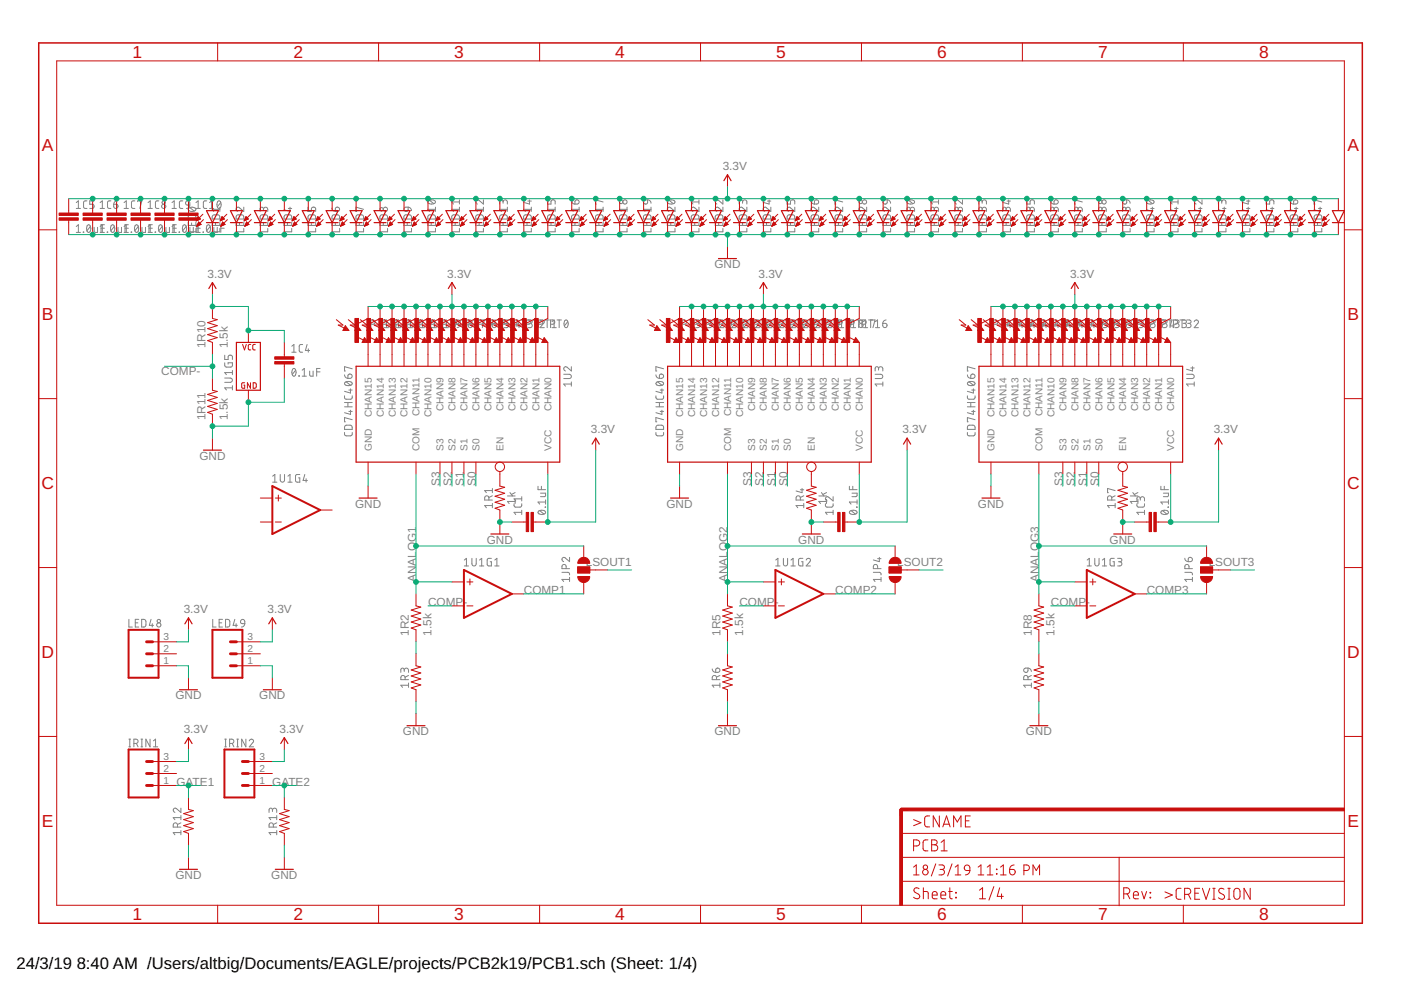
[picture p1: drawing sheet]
<svg xmlns="http://www.w3.org/2000/svg" width="297mm" height="210mm" viewBox="0 0 297 210" stroke-linecap="round" stroke-linejoin="round" font-family="sans-serif">
<defs><g id="words">
<g font-size="3.7" fill="#c90d0c">
<text x="28.1" y="12.3">1</text>
<text x="62.2" y="12.3">2</text>
<text x="96.3" y="12.3">3</text>
<text x="130.4" y="12.3">4</text>
<text x="164.6" y="12.3">5</text>
<text x="198.7" y="12.3">6</text>
<text x="232.8" y="12.3">7</text>
<text x="266.9" y="12.3">8</text>
<text x="8.9" y="32.1">A</text>
<text x="285.7" y="32.1">A</text>
<text x="8.9" y="67.9">B</text>
<text x="285.7" y="67.9">B</text>
<text x="8.8" y="103.7">C</text>
<text x="285.6" y="103.7">C</text>
<text x="8.8" y="139.5">D</text>
<text x="285.6" y="139.5">D</text>
<text x="8.9" y="175.3">E</text>
<text x="285.7" y="175.3">E</text>
<text x="28.1" y="195.1">1</text>
<text x="62.2" y="195.1">2</text>
<text x="96.3" y="195.1">3</text>
<text x="130.4" y="195.1">4</text>
<text x="164.6" y="195.1">5</text>
<text x="198.7" y="195.1">6</text>
<text x="232.8" y="195.1">7</text>
<text x="266.9" y="195.1">8</text>
</g>
<g font-size="3.5">
<text x="3.5" y="205.4">24/3/19</text>
<text x="16.3" y="205.4">8:40 AM /Users/altbig/Documents/EAGLE/projects/PCB2k19/PCB1.sch (Sheet: 1/4)</text>
</g>
<g font-size="2.5" fill="#808080">
<text x="153.2" y="36">3.3V</text>
<text x="44" y="58.9">3.3V</text>
<text x="94.8" y="58.9">3.3V</text>
<text x="151.5" y="56.8">GND</text>
<text x="160.8" y="58.9">3.3V</text>
<text x="226.9" y="58.9">3.3V</text>
<text x="43.5" y="73.9" transform="rotate(-90 43.5 73.9)">1R10</text>
<text x="48.3" y="73.9" transform="rotate(-90 48.3 73.9)">1.5k</text>
<text x="34.2" y="79.4">COMP-</text>
<text x="43.5" y="89.1" transform="rotate(-90 43.5 89.1)">1R11</text>
<text x="48.3" y="89.1" transform="rotate(-90 48.3 89.1)">1.5k</text>
<text x="125.3" y="91.9">3.3V</text>
<text x="191.3" y="91.9">3.3V</text>
<text x="257.3" y="91.9">3.3V</text>
<text x="42.3" y="97.5">GND</text>
<text x="75.3" y="107.6">GND</text>
<text x="93.3" y="103.1" transform="rotate(-90 93.3 103.1)">S3</text>
<text x="95.8" y="103.1" transform="rotate(-90 95.8 103.1)">S2</text>
<text x="98.4" y="103.1" transform="rotate(-90 98.4 103.1)">S1</text>
<text x="100.9" y="103.1" transform="rotate(-90 100.9 103.1)">S0</text>
<text x="141.3" y="107.6">GND</text>
<text x="159.3" y="103.1" transform="rotate(-90 159.3 103.1)">S3</text>
<text x="161.9" y="103.1" transform="rotate(-90 161.9 103.1)">S2</text>
<text x="164.4" y="103.1" transform="rotate(-90 164.4 103.1)">S1</text>
<text x="166.9" y="103.1" transform="rotate(-90 166.9 103.1)">S0</text>
<text x="207.3" y="107.6">GND</text>
<text x="225.3" y="103.1" transform="rotate(-90 225.3 103.1)">S3</text>
<text x="227.9" y="103.1" transform="rotate(-90 227.9 103.1)">S2</text>
<text x="230.4" y="103.1" transform="rotate(-90 230.4 103.1)">S1</text>
<text x="233" y="103.1" transform="rotate(-90 233 103.1)">S0</text>
<text x="103.2" y="115.3">GND</text>
<text x="169.2" y="115.3">GND</text>
<text x="235.3" y="115.3">GND</text>
<text x="88.2" y="123.4" transform="rotate(-90 88.2 123.4)">ANALOG1</text>
<text x="111.1" y="125.9">COMP1</text>
<text x="124.2" y="120.1">LSOUT1</text>
<text x="154.2" y="123.4" transform="rotate(-90 154.2 123.4)">ANALOG2</text>
<text x="177.1" y="125.9">COMP2</text>
<text x="190.2" y="120.1">LSOUT2</text>
<text x="220.3" y="123.4" transform="rotate(-90 220.3 123.4)">ANALOG3</text>
<text x="243.1" y="125.9">COMP3</text>
<text x="256.3" y="120.1">LSOUT3</text>
<text x="38.9" y="130">3.3V</text>
<text x="56.7" y="130">3.3V</text>
<text x="90.7" y="128.5">COMP-</text>
<text x="156.8" y="128.5">COMP-</text>
<text x="222.8" y="128.5">COMP-</text>
<text x="86.7" y="134.8" transform="rotate(-90 86.7 134.8)">1R2</text>
<text x="91.5" y="134.8" transform="rotate(-90 91.5 134.8)">1.5k</text>
<text x="152.7" y="134.8" transform="rotate(-90 152.7 134.8)">1R5</text>
<text x="157.5" y="134.8" transform="rotate(-90 157.5 134.8)">1.5k</text>
<text x="218.8" y="134.8" transform="rotate(-90 218.8 134.8)">1R8</text>
<text x="223.6" y="134.8" transform="rotate(-90 223.6 134.8)">1.5k</text>
<text x="37.2" y="148.3">GND</text>
<text x="55" y="148.3">GND</text>
<text x="38.9" y="155.4">3.3V</text>
<text x="59.3" y="155.4">3.3V</text>
<text x="85.4" y="155.9">GND</text>
<text x="151.5" y="155.9">GND</text>
<text x="217.5" y="155.9">GND</text>
<text x="37.4" y="166.5">GATE1</text>
<text x="57.7" y="166.5">GATE2</text>
<text x="37.2" y="186.4">GND</text>
<text x="57.5" y="186.4">GND</text>
</g>
<g font-size="2.1" fill="#808080">
<text x="78.8" y="88.4" transform="rotate(-90 78.8 88.4)">CHAN15</text>
<text x="81.4" y="88.4" transform="rotate(-90 81.4 88.4)">CHAN14</text>
<text x="83.9" y="88.4" transform="rotate(-90 83.9 88.4)">CHAN13</text>
<text x="86.4" y="88.4" transform="rotate(-90 86.4 88.4)">CHAN12</text>
<text x="89" y="88.3" transform="rotate(-90 89 88.3)">CHAN11</text>
<text x="91.5" y="88.4" transform="rotate(-90 91.5 88.4)">CHAN10</text>
<text x="94" y="87.2" transform="rotate(-90 94 87.2)">CHAN9</text>
<text x="96.6" y="87.2" transform="rotate(-90 96.6 87.2)">CHAN8</text>
<text x="99.1" y="87.2" transform="rotate(-90 99.1 87.2)">CHAN7</text>
<text x="101.7" y="87.2" transform="rotate(-90 101.7 87.2)">CHAN6</text>
<text x="104.2" y="87.2" transform="rotate(-90 104.2 87.2)">CHAN5</text>
<text x="106.7" y="87.2" transform="rotate(-90 106.7 87.2)">CHAN4</text>
<text x="109.3" y="87.2" transform="rotate(-90 109.3 87.2)">CHAN3</text>
<text x="111.8" y="87.2" transform="rotate(-90 111.8 87.2)">CHAN2</text>
<text x="114.4" y="87.2" transform="rotate(-90 114.4 87.2)">CHAN1</text>
<text x="116.9" y="87.2" transform="rotate(-90 116.9 87.2)">CHAN0</text>
<text x="144.8" y="88.4" transform="rotate(-90 144.8 88.4)">CHAN15</text>
<text x="147.4" y="88.4" transform="rotate(-90 147.4 88.4)">CHAN14</text>
<text x="149.9" y="88.4" transform="rotate(-90 149.9 88.4)">CHAN13</text>
<text x="152.5" y="88.4" transform="rotate(-90 152.5 88.4)">CHAN12</text>
<text x="155" y="88.3" transform="rotate(-90 155 88.3)">CHAN11</text>
<text x="157.5" y="88.4" transform="rotate(-90 157.5 88.4)">CHAN10</text>
<text x="160.1" y="87.2" transform="rotate(-90 160.1 87.2)">CHAN9</text>
<text x="162.6" y="87.2" transform="rotate(-90 162.6 87.2)">CHAN8</text>
<text x="165.2" y="87.2" transform="rotate(-90 165.2 87.2)">CHAN7</text>
<text x="167.7" y="87.2" transform="rotate(-90 167.7 87.2)">CHAN6</text>
<text x="170.2" y="87.2" transform="rotate(-90 170.2 87.2)">CHAN5</text>
<text x="172.8" y="87.2" transform="rotate(-90 172.8 87.2)">CHAN4</text>
<text x="175.3" y="87.2" transform="rotate(-90 175.3 87.2)">CHAN3</text>
<text x="177.9" y="87.2" transform="rotate(-90 177.9 87.2)">CHAN2</text>
<text x="180.4" y="87.2" transform="rotate(-90 180.4 87.2)">CHAN1</text>
<text x="182.9" y="87.2" transform="rotate(-90 182.9 87.2)">CHAN0</text>
<text x="210.9" y="88.4" transform="rotate(-90 210.9 88.4)">CHAN15</text>
<text x="213.4" y="88.4" transform="rotate(-90 213.4 88.4)">CHAN14</text>
<text x="215.9" y="88.4" transform="rotate(-90 215.9 88.4)">CHAN13</text>
<text x="218.5" y="88.4" transform="rotate(-90 218.5 88.4)">CHAN12</text>
<text x="221" y="88.3" transform="rotate(-90 221 88.3)">CHAN11</text>
<text x="223.6" y="88.4" transform="rotate(-90 223.6 88.4)">CHAN10</text>
<text x="226.1" y="87.2" transform="rotate(-90 226.1 87.2)">CHAN9</text>
<text x="228.6" y="87.2" transform="rotate(-90 228.6 87.2)">CHAN8</text>
<text x="231.2" y="87.2" transform="rotate(-90 231.2 87.2)">CHAN7</text>
<text x="233.7" y="87.2" transform="rotate(-90 233.7 87.2)">CHAN6</text>
<text x="236.3" y="87.2" transform="rotate(-90 236.3 87.2)">CHAN5</text>
<text x="238.8" y="87.2" transform="rotate(-90 238.8 87.2)">CHAN4</text>
<text x="241.3" y="87.2" transform="rotate(-90 241.3 87.2)">CHAN3</text>
<text x="243.9" y="87.2" transform="rotate(-90 243.9 87.2)">CHAN2</text>
<text x="246.4" y="87.2" transform="rotate(-90 246.4 87.2)">CHAN1</text>
<text x="249" y="87.2" transform="rotate(-90 249 87.2)">CHAN0</text>
<text x="78.8" y="95.6" transform="rotate(-90 78.8 95.6)">GND</text>
<text x="89" y="95.6" transform="rotate(-90 89 95.6)">COM</text>
<text x="94" y="95.6" transform="rotate(-90 94 95.6)">S3</text>
<text x="96.6" y="95.6" transform="rotate(-90 96.6 95.6)">S2</text>
<text x="99.1" y="95.6" transform="rotate(-90 99.1 95.6)">S1</text>
<text x="101.7" y="95.6" transform="rotate(-90 101.7 95.6)">S0</text>
<text x="106.7" y="95.6" transform="rotate(-90 106.7 95.6)">EN</text>
<text x="116.9" y="95.6" transform="rotate(-90 116.9 95.6)">VCC</text>
<text x="144.8" y="95.6" transform="rotate(-90 144.8 95.6)">GND</text>
<text x="155" y="95.6" transform="rotate(-90 155 95.6)">COM</text>
<text x="160.1" y="95.6" transform="rotate(-90 160.1 95.6)">S3</text>
<text x="162.6" y="95.6" transform="rotate(-90 162.6 95.6)">S2</text>
<text x="165.2" y="95.6" transform="rotate(-90 165.2 95.6)">S1</text>
<text x="167.7" y="95.6" transform="rotate(-90 167.7 95.6)">S0</text>
<text x="172.8" y="95.6" transform="rotate(-90 172.8 95.6)">EN</text>
<text x="182.9" y="95.6" transform="rotate(-90 182.9 95.6)">VCC</text>
<text x="210.9" y="95.6" transform="rotate(-90 210.9 95.6)">GND</text>
<text x="221" y="95.6" transform="rotate(-90 221 95.6)">COM</text>
<text x="226.1" y="95.6" transform="rotate(-90 226.1 95.6)">S3</text>
<text x="228.6" y="95.6" transform="rotate(-90 228.6 95.6)">S2</text>
<text x="231.2" y="95.6" transform="rotate(-90 231.2 95.6)">S1</text>
<text x="233.7" y="95.6" transform="rotate(-90 233.7 95.6)">S0</text>
<text x="238.8" y="95.6" transform="rotate(-90 238.8 95.6)">EN</text>
<text x="249" y="95.6" transform="rotate(-90 249 95.6)">VCC</text>
<text x="34.7" y="135.7">3</text>
<text x="52.5" y="135.7">3</text>
<text x="34.7" y="140.8">1</text>
<text x="34.7" y="138.3">2</text>
<text x="52.5" y="140.8">1</text>
<text x="52.5" y="138.3">2</text>
<text x="34.7" y="161.1">3</text>
<text x="55" y="161.1">3</text>
<text x="34.7" y="166.2">1</text>
<text x="34.7" y="163.7">2</text>
<text x="55" y="166.2">1</text>
<text x="55" y="163.7">2</text>
</g>
</g></defs>
<g fill="none" stroke="#808080" stroke-width=".21">
<path d="M16.2 48l.4-.4v1.7M16.2 42.9l.4-.3v1.6M16.2 49.3h.9M16.2 44.2h.9M17.7 49.2l.1 .1zM18.4 42.6h-.5l-.2 .3v1.1l.2 .2h.5M18.6 47.8l.2-.2a.95 .95 0 0 1 0 1.7 1.02 1.02 0 0 1-.2-1.5zM19.2 48l-.8 .9M19.9 42.6h-.9v.7h.6a.45 .45 0 0 1 .3 .5 .45 .45 0 0 1-.3 .4h-.6M20 48.2v.9l.2 .2h.5v-1.1M21.2 49.3h.9M21.2 48l.5-.4v1.7"/>
<path d="M21.2 42.9l.5-.3v1.6M21.2 44.2h.9M21.4 48.4h.7M22.1 47.6h-.7v1.7M22.7 49.2l.1 .1zM23.5 42.6h-.5l-.2 .3v1.1l.2 .2h.5M23.6 47.8l.3-.2a.95 .95 0 0 1 0 1.7 .98 .98 0 0 1-.3-1.5zM24.1 43.3h.5a.45 .45 0 0 1 .4 .5 .45 .45 0 0 1-.5 .4 .45 .45 0 0 1-.4-.4zM24.2 48l-.7 .9M24.8 42.6l-.6 .3-.1 .4M25 48.2v.9l.3 .2h.5v-1.1M26.3 49.3h.9"/>
<path d="M26.3 48l.5-.4v1.7M26.3 42.9l.5-.3v1.6M26.3 44.2h.9M26.5 48.4h.7M27.2 47.6h-.7v1.7M27.8 49.2l.1 .1zM28.6 42.6h-.5l-.2 .3v1.1l.2 .2h.5M28.7 47.8l.3-.2a.97 .97 0 0 1 0 1.7 .98 .98 0 0 1-.3-1.5zM29.2 42.8v-.2h.9l-.5 1.6M29.3 48l-.7 .9M30.1 48.2v.9l.3 .2h.4v-1.1M31.4 49.3h.9"/>
<path d="M31.4 48l.5-.4v1.7M31.4 42.9l.5-.3v1.6M31.4 44.2h.9M31.6 48.4h.7M32.3 47.6h-.7v1.7M32.9 49.2l.1 .1zM33.7 42.6h-.5l-.2 .3v1.1l.2 .2h.5M33.8 47.8l.2-.2a.97 .97 0 0 1 0 1.7 1 1 0 0 1-.2-1.5zM34.4 48l-.7 .9M35.2 48.2v.9l.3 .2h.4v-1.1M36.5 49.3h.9M36.5 48l.4-.4v1.7"/>
<path d="M36.5 42.9l.4-.3v1.6M36.5 44.2h.9M36.7 48.4h.7M37.4 47.6h-.7v1.7M38 49.2l.1 .1zM38.8 42.6h-.5l-.3 .3 .1 1.1 .2 .2h.5M38.9 47.8l.2-.2a.97 .97 0 0 1 0 1.7 1 1 0 0 1-.2-1.5zM39.5 42.7l.3-.1 .3 .1 .1 .8-.7-.1-.2-.4zM39.5 48l-.7 .9M39.9 47.1v.7h1.6v-.7M40 44.1a1.02 1.02 0 0 1 1.5 .3 .97 .97 0 0 1-1.6 0zM40 45.7l1.3-.1 .2 .2v.6h-1.6z"/>
<path d="M40.2 43.5l-.3 .6-.4 .1M40.3 48.2v.9l.2 .2h.5v-1.1M40.3 44l.9 .7M40.6 47.3v.5M41.5 48.4v.7h-1.6M41.6 49.3h.9M41.6 48l.4-.4v1.7M41.6 42.9l.4-.3v1.6M41.6 44.2h.9M41.7 48.4h.8M42.5 47.6h-.8v1.7M43.1 49.2v.1z"/>
<path d="M43.8 42.6h-.5l-.2 .3v1.1l.2 .2h.5M43.9 47.8l.3-.2a.97 .97 0 0 1 0 1.7 1 1 0 0 1-.3-1.5zM44.4 44.2h.9M44.4 42.9l.5-.3v1.6M44.6 48l-.8 .9M45 47.1v.7h1.6v-.7M45.1 45.7l1.2-.1 .3 .2v.6h-1.6zM45.3 48.2l.1 .9 .2 .2h.5v-1.1M45.7 47.3v.5M46.2 42.7l.2-.1a.95 .95 0 0 1 0 1.6 1 1 0 0 1-.2-1.5zM46.6 48.4v.7h-1.6M46.6 43.9v.9"/>
<path d="M46.6 44.4h-1.6l.3 .4M46.8 42.9l-.7 .9M46.8 48.4h.7M47.5 47.6h-.7v1.7M50.1 47.1v.7h1.6v-.7M50.2 45.7l1.2-.1 .2 .2 .1 .6h-1.6zM50.8 47.3v.5M51.7 43.9v.9l-.9-.7a.44 .44 0 0 0-.7 .1 .44 .44 0 0 0 .3 .6M51.7 48.4v.7h-1.6M55.1 47.1v.7h1.7v-.7M55.3 45.7l1.2-.1 .2 .2 .1 .6h-1.7zM55.9 44.4a.46 .46 0 0 1 .4-.5 .46 .46 0 0 1 .5 .5v.4"/>
<path d="M55.9 44.7v-.4a.36 .36 0 0 0-.4-.4 .36 .36 0 0 0-.4 .4v.5M55.9 47.3v.5M56.8 48.4v.7h-1.7M60.2 47.1v.7h1.6v-.7M60.3 45.7l1.3-.1 .2 .2v.6h-1.6zM60.9 47.3v.5M61.1 44.2h.7M61.5 43.9v.9l-1.3-.3M61.8 48.4v.7h-1.6M65.3 43.9v.9h.7v-.5a.46 .46 0 0 1 .5-.4 .46 .46 0 0 1 .4 .4v.5M65.3 47.1v.7h1.6v-.7M65.4 45.7l1.3-.1 .2 .2v.6h-1.6z"/>
<path d="M66 47.3v.5M66.9 48.4v.7h-1.6M70.4 44.1l.3 .6 .4 .1M70.4 47.1v.7h1.6v-.7M70.5 45.7l1.2-.1 .3 .2v.6h-1.6zM71.1 47.3v.5M71.2 44a.47 .47 0 0 1 .7 .2 .47 .47 0 0 1-.3 .6h-.5zM72 48.4v.7h-1.6M75.5 47.1v.7h1.6v-.7M75.6 45.7l1.2-.1 .2 .2 .1 .6h-1.6zM76.2 47.3v.5M77.1 48.4v.7h-1.6"/>
<path d="M77.1 44.4l-1.6-.5v.9h.1M80.5 47.1v.7h1.7v-.7M80.7 45.7l1.2-.1 .2 .2 .1 .6h-1.7zM81.3 47.3v.5M82.2 48.4v.7h-1.7M85.6 47.1v.7h1.6v-.7M85.7 45.7l1.3-.1 .2 .2v.6h-1.6zM85.7 44.1l.8-.2v.6a.46 .46 0 0 1-.6 .3 .46 .46 0 0 1-.2-.7zM86.3 47.3v.5M86.5 43.9l.5 .2 .2 .6M87.2 48.4v.7h-1.6M90.7 47.1v.7h1.6v-.7"/>
<path d="M90.8 42.6a1.02 1.02 0 0 1 1.5 .2 .97 .97 0 0 1-1.6 0zM90.8 45.7l1.3-.1 .2 .2v.6h-1.6zM91.1 42.5l.9 .7M91.4 47.3v.5M92.3 48.4v.7h-1.6M92.3 44.4h-1.6l.4 .4M92.3 43.9v.9M95.8 47.1v.7h1.6v-.7M95.9 45.7l1.2-.1 .3 .2v.6h-1.6zM96.5 47.3v.5M97.4 48.4v.7h-1.6M97.4 44.4h-1.6l.3 .4"/>
<path d="M97.4 42.4v.9M97.4 43.9v.9M97.4 42.8h-1.6l.3 .5M100.9 47.1v.7h1.6v-.7M101 45.7l1.2-.1 .2 .2 .1 .6h-1.6zM101.6 47.3v.5M102.5 42.4v.9l-.9-.8a.44 .44 0 0 0-.7 .1 .44 .44 0 0 0 .3 .7M102.5 48.4v.7h-1.6M102.5 44.4h-1.6l.3 .4M102.5 43.9v.9M105.9 47.1v.7h1.7v-.7M106.1 45.7l1.2-.1 .2 .2 .1 .6h-1.7z"/>
<path d="M106.7 42.8a.46 .46 0 0 1 .4-.4 .46 .46 0 0 1 .5 .4v.5M106.7 43.1v-.4a.36 .36 0 0 0-.4-.3 .36 .36 0 0 0-.4 .3v.6M106.7 47.3v.5M107.6 48.4v.7h-1.7M107.6 44.4h-1.7l.4 .4M107.6 43.9v.9M111 47.1v.7h1.6v-.7M111.1 45.7l1.3-.1 .2 .2v.6h-1.6zM111.7 47.3v.5M111.9 42.6h.7M112.3 42.4v.9l-1.3-.4M112.6 48.4v.7h-1.6"/>
<path d="M112.6 44.4h-1.6l.4 .4M112.6 43.9v.9M116.1 42.4v.9h.7v-.6a.45 .45 0 0 1 .5-.3 .45 .45 0 0 1 .4 .3v.6M116.1 47.1v.7h1.6v-.7M116.2 45.7l1.2-.1 .3 .2v.6h-1.6zM116.8 47.3v.5M117.7 48.4v.7h-1.6M117.7 44.4h-1.6l.4 .4M117.7 43.9v.9M121.2 42.5l.3 .6 .4 .2M121.2 47.1v.7h1.6v-.7M121.3 45.7l1.2-.1 .3 .2v.6h-1.6z"/>
<path d="M121.9 47.3v.5M122 42.5a.46 .46 0 0 1 .7 .1 .46 .46 0 0 1-.4 .7h-.4zM122.8 48.4v.7h-1.6M122.8 44.4h-1.6l.3 .4M122.8 43.9v.9M126.3 47.1v.7h1.6v-.7M126.4 45.7l1.2-.1 .2 .2 .1 .6h-1.6zM127 47.3v.5M127.9 48.4v.7h-1.6M127.9 44.4h-1.6l.3 .4M127.9 42.8l-1.6-.4v.9h.1M127.9 43.9v.9"/>
<path d="M131.3 47.1v.7h1.6v-.7M131.5 45.7l1.2-.1 .2 .2v.6h-1.6zM132.1 47.3v.5M132.9 48.4v.7h-1.6M132.9 44.4h-1.6l.4 .4M132.9 43.9v.9M136.4 47.1v.7h1.6v-.7M136.5 45.7l1.3-.1 .2 .2v.6h-1.6zM136.5 42.5l.8-.1v.5a.45 .45 0 0 1-.6 .3 .45 .45 0 0 1-.2-.7zM137.1 47.3v.5M137.3 42.4l.6 .3 .1 .4M138 48.4v.7h-1.6"/>
<path d="M138 44.4h-1.6l.4 .4M138 43.9v.9M141.5 47.1v.7h1.6v-.7M141.6 42.6a1 1 0 0 1 1.5 .2 .97 .97 0 0 1-1.6 0zM141.6 45.7l1.2-.1 .3 .2v.6h-1.6zM141.9 42.5l.8 .7M142.2 47.3v.5M143.1 43.9v.9l-.9-.7a.44 .44 0 0 0-.7 .1 .44 .44 0 0 0 .4 .6M143.1 48.4v.7h-1.6M146.6 47.1v.7h1.6v-.7M146.7 45.7l1.2-.1 .3 .2v.6h-1.6zM147.3 47.3v.5"/>
<path d="M148.2 43.9v.9l-.9-.7a.45 .45 0 0 0-.7 .1 .45 .45 0 0 0 .3 .6M148.2 48.4v.7h-1.6M148.2 42.8h-1.6l.3 .5M148.2 42.4v.9M151.6 47.1v.7h1.7v-.7M151.8 45.7l1.2-.1 .2 .2 .1 .6h-1.7zM152.4 47.3v.5M153.3 43.9v.9l-.9-.7a.45 .45 0 0 0-.7 .1 .45 .45 0 0 0 .3 .6M153.3 42.4v.9l-.9-.8a.45 .45 0 0 0-.7 .1 .45 .45 0 0 0 .3 .7M153.3 48.4v.7h-1.7M156.7 47.1v.7h1.6v-.7M156.9 45.7l1.2-.1 .2 .2v.6h-1.6z"/>
<path d="M157.4 42.8a.46 .46 0 0 1 .5-.4 .46 .46 0 0 1 .4 .4v.5M157.4 43.1v-.4a.36 .36 0 0 0-.3-.3 .36 .36 0 0 0-.4 .3v.6M157.4 47.3v.5M158.3 43.9v.9l-.9-.7a.44 .44 0 0 0-.7 .1 .44 .44 0 0 0 .4 .6M158.3 48.4v.7h-1.6M161.8 47.1v.7h1.6v-.7M161.9 45.7l1.3-.1 .2 .2v.6h-1.6zM162.5 47.3v.5M162.7 42.6h.7M163.1 42.4v.9l-1.3-.4M163.4 43.9v.9l-.9-.7a.44 .44 0 0 0-.7 .1 .44 .44 0 0 0 .4 .6M163.4 48.4v.7h-1.6"/>
<path d="M166.9 42.4v.9h.7v-.6a.46 .46 0 0 1 .5-.3 .46 .46 0 0 1 .4 .3v.6M166.9 47.1v.7h1.6v-.7M167 45.7l1.2-.1 .3 .2v.6h-1.6zM167.6 47.3v.5M168.5 43.9v.9l-.9-.7a.44 .44 0 0 0-.7 .1 .44 .44 0 0 0 .3 .6M168.5 48.4v.7h-1.6M172 42.5l.3 .6 .4 .2M172 47.1v.7h1.6v-.7M172.1 45.7l1.2-.1 .2 .2 .1 .6h-1.6zM172.7 47.3v.5M172.8 42.5a.46 .46 0 0 1 .7 .1 .46 .46 0 0 1-.4 .7h-.4zM173.6 43.9v.9l-.9-.7a.44 .44 0 0 0-.7 .1 .44 .44 0 0 0 .3 .6"/>
<path d="M173.6 48.4v.7h-1.6M177 47.1v.7h1.7v-.7M177.2 45.7l1.2-.1 .2 .2 .1 .6h-1.7zM177.8 47.3v.5M178.7 43.9v.9l-.9-.7a.44 .44 0 0 0-.7 .1 .44 .44 0 0 0 .3 .6M178.7 48.4v.7h-1.7M178.7 42.8l-1.7-.4v.9h.2M182.1 47.1v.7h1.6v-.7M182.2 45.7l1.3-.1 .2 .2v.6h-1.6zM182.8 47.3v.5M183.7 43.9v.9l-.9-.7a.44 .44 0 0 0-.7 .1 .44 .44 0 0 0 .4 .6M183.7 48.4v.7h-1.6"/>
<path d="M187.2 47.1v.7h1.6v-.7M187.3 45.7l1.3-.1 .2 .2v.6h-1.6zM187.3 42.5l.8-.1v.5a.46 .46 0 0 1-.6 .3 .46 .46 0 0 1-.2-.7zM187.9 47.3v.5M188.1 42.4l.4 .1 .3 .6M188.8 43.9v.9l-.9-.7a.44 .44 0 0 0-.7 .1 .44 .44 0 0 0 .4 .6M188.8 48.4v.7h-1.6M192.3 47.1v.7h1.6v-.7M192.4 42.6a1.02 1.02 0 0 1 1.5 .2 .97 .97 0 0 1-1.6 0zM192.4 45.7l1.2-.1 .3 .2v.6h-1.6zM192.6 42.5l.9 .7M193 44.4a.46 .46 0 0 1 .5-.5 .46 .46 0 0 1 .4 .5v.4"/>
<path d="M193 44.7v-.4a.36 .36 0 0 0-.4-.4 .36 .36 0 0 0-.3 .4v.5M193 47.3v.5M193.9 48.4v.7h-1.6M197.4 47.1v.7h1.6v-.7M197.5 45.7l1.2-.1 .2 .2 .1 .6h-1.6zM198.1 44.4a.46 .46 0 0 1 .4-.5 .46 .46 0 0 1 .5 .5v.4M198.1 44.7v-.4a.36 .36 0 0 0-.4-.4 .36 .36 0 0 0-.3 .4v.5M198.1 47.3v.5M199 48.4v.7h-1.6M199 42.8h-1.6l.3 .5M199 42.4v.9M202.4 47.1v.7h1.7v-.7"/>
<path d="M202.6 45.7l1.2-.1 .2 .2 .1 .6h-1.7zM203.2 44.4a.46 .46 0 0 1 .4-.5 .46 .46 0 0 1 .5 .5v.4M203.2 44.7v-.4a.36 .36 0 0 0-.4-.4 .36 .36 0 0 0-.4 .4v.5M203.2 47.3v.5M204.1 42.4v.9l-.9-.8a.44 .44 0 0 0-.8 .1 .44 .44 0 0 0 .4 .7M204.1 48.4v.7h-1.7M207.5 47.1v.7h1.6v-.7M207.6 45.7l1.3-.1 .2 .2v.6h-1.6zM208.2 44.4a.46 .46 0 0 1 .5-.5 .46 .46 0 0 1 .4 .5v.4M208.2 44.7v-.4a.36 .36 0 0 0-.3-.4 .36 .36 0 0 0-.4 .4v.5M208.2 42.8a.46 .46 0 0 1 .5-.4 .46 .46 0 0 1 .4 .4v.5M208.2 43.1v-.4a.36 .36 0 0 0-.3-.3 .36 .36 0 0 0-.4 .3v.6"/>
<path d="M208.2 47.3v.5M209.1 48.4v.7h-1.6M212.6 47.1v.7h1.6v-.7M212.7 45.7l1.3-.1 .2 .2v.6h-1.6zM213.3 44.4a.46 .46 0 0 1 .5-.5 .46 .46 0 0 1 .4 .5v.4M213.3 44.7v-.4a.36 .36 0 0 0-.3-.4 .36 .36 0 0 0-.4 .4v.5M213.3 47.3v.5M213.5 42.6h.7M213.9 42.4v.9l-1.3-.4M214.2 48.4v.7h-1.6M217.7 42.4v.9h.7v-.6a.46 .46 0 0 1 .5-.3 .46 .46 0 0 1 .4 .3v.6M217.7 47.1v.7h1.6v-.7"/>
<path d="M217.8 45.7l1.2-.1 .3 .2v.6h-1.6zM218.4 44.4a.46 .46 0 0 1 .5-.5 .46 .46 0 0 1 .4 .5v.4M218.4 44.7v-.4a.36 .36 0 0 0-.4-.4 .36 .36 0 0 0-.3 .4v.5M218.4 47.3v.5M219.3 48.4v.7h-1.6M222.8 42.5l.3 .6 .4 .2M222.8 47.1v.7h1.6v-.7M222.9 45.7l1.2-.1 .2 .2 .1 .6h-1.6zM223.5 44.4a.46 .46 0 0 1 .4-.5 .46 .46 0 0 1 .5 .5v.4M223.5 44.7v-.4a.36 .36 0 0 0-.4-.4 .36 .36 0 0 0-.3 .4v.5M223.5 47.3v.5M223.6 42.5a.46 .46 0 0 1 .7 .1 .46 .46 0 0 1-.4 .7h-.4z"/>
<path d="M224.4 48.4v.7h-1.6M227.8 47.1v.7h1.7v-.7M228 45.7l1.2-.1 .2 .2 .1 .6h-1.7zM228.6 44.4a.46 .46 0 0 1 .4-.5 .46 .46 0 0 1 .5 .5v.4M228.6 44.7v-.4a.36 .36 0 0 0-.4-.4 .36 .36 0 0 0-.4 .4v.5M228.6 47.3v.5M229.5 48.4v.7h-1.7M229.5 42.8l-1.7-.4v.9h.2M232.9 47.1v.7h1.6v-.7M233 45.7l1.3-.1 .2 .2v.6h-1.6zM233.6 44.4a.46 .46 0 0 1 .5-.5 .46 .46 0 0 1 .4 .5v.4M233.6 44.7v-.4a.36 .36 0 0 0-.3-.4 .36 .36 0 0 0-.4 .4v.5"/>
<path d="M233.6 47.3v.5M234.5 48.4v.7h-1.6M238 47.1v.7h1.6v-.7M238.1 45.7l1.2-.1 .3 .2v.6h-1.6zM238.1 42.5l.8-.1v.5a.45 .45 0 0 1-.7 .3 .45 .45 0 0 1-.1-.7zM238.7 44.4a.44 .44 0 0 1 .5-.5 .44 .44 0 0 1 .4 .5v.4M238.7 44.7v-.4a.36 .36 0 0 0-.3-.4 .36 .36 0 0 0-.4 .4v.5M238.7 47.3v.5M238.9 42.4l.4 .1 .3 .6M239.6 48.4v.7h-1.6M243.1 47.1v.7h1.6v-.7M243.2 42.6a1 1 0 0 1 1.5 .2 .95 .95 0 0 1-1.6 0z"/>
<path d="M243.2 45.7l1.2-.1 .3 .2v.6h-1.6zM243.4 42.5l.9 .7M243.8 47.3v.5M244 44.2h.7M244.3 43.9v.9l-1.2-.3M244.7 48.4v.7h-1.6M248.2 47.1v.7h1.6v-.7M248.3 45.7l1.2-.1 .2 .2 .1 .6h-1.6zM248.9 47.3v.5M249 44.2h.8M249.4 43.9v.9l-1.2-.3M249.8 48.4v.7h-1.6"/>
<path d="M249.8 42.8h-1.6l.3 .5M249.8 42.4v.9M253.2 47.1v.7h1.6v-.7M253.4 45.7l1.2-.1 .2 .2v.6h-1.6zM254 47.3v.5M254.1 44.2h.7M254.5 43.9v.9l-1.3-.3M254.8 42.4v.9l-.8-.8a.44 .44 0 0 0-.8 .1 .44 .44 0 0 0 .4 .7M254.8 48.4v.7h-1.6M258.3 47.1v.7h1.6v-.7M258.4 45.7l1.3-.1 .2 .2v.6h-1.6zM259 42.8a.44 .44 0 0 1 .5-.4 .44 .44 0 0 1 .4 .4v.5"/>
<path d="M259 43.1v-.4a.36 .36 0 0 0-.3-.3 .36 .36 0 0 0-.4 .3v.6M259 47.3v.5M259.2 44.2h.7M259.6 43.9v.9l-1.3-.3M259.9 48.4v.7h-1.6M263.4 47.1v.7h1.6v-.7M263.5 45.7l1.2-.1 .3 .2v.6h-1.6zM264.1 47.3v.5M264.3 44.2h.7M264.3 42.6h.7M264.6 43.9v.9l-1.2-.3M264.6 42.4v.9l-1.2-.4"/>
<path d="M265 48.4v.7h-1.6M268.5 42.4v.9h.7v-.6a.45 .45 0 0 1 .4-.3 .45 .45 0 0 1 .5 .3v.6M268.5 47.1v.7h1.6v-.7M268.6 45.7l1.2-.1 .3 .2v.6h-1.6zM269.2 47.3v.5M269.4 44.2h.7M269.7 43.9v.9l-1.2-.3M270.1 48.4v.7h-1.6M273.5 42.5l.3 .6 .5 .2M273.5 47.1v.7h1.7v-.7M273.7 45.7l1.2-.1 .2 .2 .1 .6h-1.7zM274.3 47.3v.5"/>
<path d="M274.4 42.5a.46 .46 0 0 1 .7 .1 .46 .46 0 0 1-.4 .7h-.4zM274.4 44.2h.8M274.8 43.9v.9l-1.3-.3M275.2 48.4v.7h-1.7M278.6 47.1v.7h1.6v-.7M278.8 45.7l1.2-.1 .2 .2v.6h-1.6zM279.3 47.3v.5M279.5 44.2h.7M279.9 43.9v.9l-1.3-.3M280.2 48.4v.7h-1.6M280.2 42.8l-1.6-.4v.9h.2M47.6 76.9v.6l.3 .3h1.2l.2-.2v-.7h-.9v.3"/>
<path d="M47.6 75.3v.9h.8v-.5a.46 .46 0 0 1 .4-.4 .46 .46 0 0 1 .5 .4v.5M49.3 78.5v.9M49.3 79h-1.7l.4 .4M61.9 73.4l.4-.4v1.7M61.9 74.7h.9M62.1 78.2l.1-.1a.8 .8 0 0 1 .6 .6 .8 .8 0 0 1-.2 .8l-.1 .2a.8 .8 0 0 1-.7-.5 .8 .8 0 0 1 .2-.8zM62.7 78.5l-.7 .9M63.4 79.7l.1 .1zM64.1 79.8h.9M64.1 78.5l.4-.4v1.7M64.2 73l-.6 .1-.2 .3 .1 1 .1 .3h.6M65.1 73l-.4 1.3h.9"/>
<path d="M65.4 74v.7M65.7 78.7v.9l.2 .2h.5v-1.1M67.1 78.8h.8M67.9 78.1h-.8v1.7M73 79.5l.2 .4 .6 .3M73.9 79.4a.47 .47 0 0 1 .7 .2 .47 .47 0 0 1-.4 .6h-.4zM74.7 78.2l-1.7-.5v1h.2M78.6 68.7h.5a.46 .46 0 0 0 .4-.4 .46 .46 0 0 0-.4-.5h-.5v1.7M80 67.8h.9M80.5 67.8v1.7M81.2 68.7h.4a.46 .46 0 0 0 .5-.4 .46 .46 0 0 0-.5-.5h-.4v1.7M81.5 69.5h.9"/>
<path d="M81.5 68.2l.4-.4v1.7M82.5 67.8h1.7a.46 .46 0 0 1 .4 .5 .46 .46 0 0 1-.4 .4h-.5M83 67.8v1.7M83 67.8v.8h.6a.46 .46 0 0 1 .4 .4 .46 .46 0 0 1-.4 .5h-.6M83.7 67.8v1.7M84 69.5h.9M84 68.2l.5-.4v1.7M85.1 67.8h.9M85.6 67.8v1.7M85.9 67.8l-.3 1.3h.9M86.2 68.7v.8M86.3 68.7h.4a.46 .46 0 0 0 .5-.4 .46 .46 0 0 0-.5-.5h-.4v1.7"/>
<path d="M86.6 69.5h.9M86.6 68.2l.4-.4v1.7M87.6 67.8h1.1a.36 .36 0 0 1 .3 .4 .36 .36 0 0 1-.3 .4h-.4M88.1 67.8v1.7h.5a.46 .46 0 0 0 .4-.5 .46 .46 0 0 0-.4-.4M88.8 68.7h.4a.46 .46 0 0 0 .5-.4 .46 .46 0 0 0-.5-.5h-.4v1.7M89.1 69.5h.9M89.1 68.2l.5-.4v1.7M90.2 67.8h.9M90.6 67.8v1.7M90.7 68.2a.44 .44 0 0 1 .6-.3 .44 .44 0 0 1 .1 .7l-.7 .9M90.7 69.5h.9M91.3 68.7h.5a.46 .46 0 0 0 .4-.4 .46 .46 0 0 0-.4-.5h-.5v1.7"/>
<path d="M91.6 69.5h.9M91.6 68.2l.5-.4v1.7M92.7 67.8h.9M93.2 67.8v1.7h.9M93.2 68.2l.4-.4v1.7M93.9 68.7h.4a.46 .46 0 0 0 .5-.4 .46 .46 0 0 0-.5-.5h-.4v1.7M94.2 69.5h.9M94.2 68.2l.4-.4v1.7M95.2 67.8h1M95.7 67.8v1.7M95.9 67.9l.3-.1a.95 .95 0 0 1 0 1.7 1.04 1.04 0 0 1-.3-1.6zM96.4 68.7h.5a.46 .46 0 0 0 .4-.4 .46 .46 0 0 0-.4-.5h-.5v1.7"/>
<path d="M96.5 68.2l-.7 .9M96.8 68l.4-.2 .3 .2 .1 .7-.8-.1-.1-.3zM97.6 68.7l-.1 .5-.6 .3M97.8 67.8h.9M98.3 67.8v1.7M99 68.7h.4a.46 .46 0 0 0 .4-.4 .46 .46 0 0 0-.4-.5h-.4v1.7M100.3 67.8h.9M100.8 67.8v1.7M101.5 69.5v-1.7h1.2l-.4 1.7M101.8 67.8v.2M101.9 67.8a.46 .46 0 0 1 .5 .5 .46 .46 0 0 1-.5 .4h-.4M102.9 67.8h.9"/>
<path d="M103.3 67.8v1.7M104 68.7h.5a.46 .46 0 0 0 .4-.4 .46 .46 0 0 0-.4-.5h-.5v1.7M104.3 68.6h.6a.45 .45 0 0 1 .3 .5 .45 .45 0 0 1-.4 .4 .45 .45 0 0 1-.5-.5zM105.1 67.8l-.6 .3-.2 .5M105.4 67.8h.9M105.9 67.8v1.7M106.9 67.8v.8h.5a.46 .46 0 0 1 .4 .4 .46 .46 0 0 1-.4 .5h-.5M107 67.8a.46 .46 0 0 1 .5 .5 .46 .46 0 0 1-.5 .4h-.4M107.8 67.8h-1.2v1.7M107.9 67.8h1M108.4 67.8v1.7M109.1 68.7h.5a.46 .46 0 0 0 .4-.4 .46 .46 0 0 0-.4-.5h-.5v1.7"/>
<path d="M109.8 67.8l-.4 1.3h.9M110 68.7v.8M110.5 67.8h.9M111 67.8v1.7M112.1 67.8a.46 .46 0 0 1 .4 .5 .46 .46 0 0 1-.4 .4h-.4M112.1 68.6h.4a.36 .36 0 0 0 .4-.4 .36 .36 0 0 0-.4-.4h-.8v1.7M112.4 68.6a.46 .46 0 0 1 .5 .4 .46 .46 0 0 1-.5 .5h-.4M113 67.8h.9M113.5 67.8v1.7M114.2 68.7h.4a.46 .46 0 0 0 .5-.4 .46 .46 0 0 0-.5-.5h-.4v1.7M114.5 68.2a.44 .44 0 0 1 .6-.3 .44 .44 0 0 1 .2 .7l-.8 .9h.9M115.6 67.8h.9"/>
<path d="M116 67.8v1.7M116.7 68.7h.5a.46 .46 0 0 0 .4-.4 .46 .46 0 0 0-.4-.5h-.5v1.7M117 68.2l.5-.4v1.7M117 69.5h.9M118.1 67.8h.9M118.6 67.8v1.7M119.5 79.4h1.2a.46 .46 0 0 1 .4 .4 .46 .46 0 0 1-.4 .5h-1.2M119.8 67.9l.2-.1a.95 .95 0 0 1 0 1.7 1.04 1.04 0 0 1-.2-1.6zM120.4 68.2l-.7 .9M121.1 77.7v1l-.9-.8a.45 .45 0 0 0-.7 .1 .45 .45 0 0 0 .4 .7M139.1 79.5l.1 .4 .6 .3M139.9 79.4a.47 .47 0 0 1 .8 .2 .47 .47 0 0 1-.4 .6h-.5z"/>
<path d="M140.7 78.2l-1.6-.5v1h.2M144.7 68.7h.4a.46 .46 0 0 0 .5-.4 .46 .46 0 0 0-.5-.5h-.4v1.7M146 67.8h1M146.5 67.8v1.7M147.7 67.8a.46 .46 0 0 1 .4 .5 .46 .46 0 0 1-.4 .4h-.5M147.7 68.6h.3a.36 .36 0 0 0 .4-.4 .36 .36 0 0 0-.4-.4h-.8v1.7M148 68.6a.46 .46 0 0 1 .4 .4 .46 .46 0 0 1-.4 .5h-.5M148.6 67.8h.9M149 67.8v1.7M149.1 69.5h.9M149.5 67.8l-.4 .4M149.5 67.8v1.7"/>
<path d="M150.2 67.8a.46 .46 0 0 1 .4 .5 .46 .46 0 0 1-.4 .4h-.5M150.2 68.6h.4a.36 .36 0 0 0 .3-.4 .36 .36 0 0 0-.3-.4h-.9v1.7M150.5 68.6a.46 .46 0 0 1 .4 .4 .46 .46 0 0 1-.4 .5h-.4M151.1 67.8h.9M151.6 67.8v1.7M151.8 67.9l.3-.1a.97 .97 0 0 1 0 1.7 1.02 1.02 0 0 1-.3-1.6zM152.3 68.7h.4a.46 .46 0 0 0 .5-.4 .46 .46 0 0 0-.5-.5h-.4v1.7M152.4 68.2l-.7 .9M152.6 68.2a.44 .44 0 0 1 .6-.3 .44 .44 0 0 1 .2 .7l-.8 .9h.9M153.7 67.8h.9M154.1 67.8v1.7M154.2 68.4l.2 .3h.9a.46 .46 0 0 0 .4-.4 .46 .46 0 0 0-.4-.5h-.5v1.7"/>
<path d="M154.2 68.3a.44 .44 0 0 1 .4-.5 .44 .44 0 0 1 .4 .5 .83 .83 0 0 1-.7 1.2M155.1 68.2a.44 .44 0 0 1 .7-.3 .44 .44 0 0 1 .1 .7l-.8 .9h.9M156.2 67.8h.9M156.7 67.8v1.7M157.4 68.7h.4a.46 .46 0 0 0 .5-.4 .46 .46 0 0 0-.5-.5h-.4v1.7M157.7 68.2a.44 .44 0 0 1 .6-.3 .44 .44 0 0 1 .1 .7l-.7 .9h.9M158.7 67.8h1.7a.46 .46 0 0 1 .4 .5 .46 .46 0 0 1-.4 .4h-.5M159.2 67.8v1.7M159.2 67.8v.2M159.9 67.8v1.7M160.1 67.8l-.4 1.7M160.2 68.2a.44 .44 0 0 1 .6-.3 .44 .44 0 0 1 .2 .7l-.8 .9h.9"/>
<path d="M161.3 67.8h.9M161.7 67.8v1.7M161.8 68.6h.5a.45 .45 0 0 1 .4 .5 .45 .45 0 0 1-.5 .4 .45 .45 0 0 1-.4-.5zM162.4 68.7h.5a.46 .46 0 0 0 .4-.4 .46 .46 0 0 0-.4-.5h-.5v1.7M162.5 67.8l-.6 .3-.1 .5M162.8 68.2a.44 .44 0 0 1 .6-.3 .44 .44 0 0 1 .1 .7l-.7 .9h.8M163.8 67.8h1.6a.46 .46 0 0 1 .5 .5 .46 .46 0 0 1-.5 .4h-.4M164.3 67.8v1.7M164.3 67.8v.8h.5a.46 .46 0 0 1 .4 .4 .46 .46 0 0 1-.4 .5h-.5M165 67.8v1.7M165.3 68.2a.44 .44 0 0 1 .6-.3 .44 .44 0 0 1 .2 .7l-.8 .9h.9M166.4 67.8h.9"/>
<path d="M166.8 67.8v1.7M167.2 67.8l-.3 1.3h.8M167.5 68.7h.5a.46 .46 0 0 0 .4-.4 .46 .46 0 0 0-.4-.5h-.5v1.7M167.8 68.2a.44 .44 0 0 1 .7-.3 .44 .44 0 0 1 .1 .7l-.8 .9h.9M168.9 67.8h1a.36 .36 0 0 1 .4 .4 .36 .36 0 0 1-.4 .4h-.3M169.4 67.8v1.7h.4a.46 .46 0 0 0 .5-.5 .46 .46 0 0 0-.5-.4M170.1 68.7h.4a.46 .46 0 0 0 .5-.4 .46 .46 0 0 0-.5-.5h-.4v1.7M170.4 68.2a.44 .44 0 0 1 .6-.3 .44 .44 0 0 1 .1 .7l-.7 .9h.9M171.4 67.8h.9M171.9 67.8v1.7M171.9 68.2a.45 .45 0 0 1 .6-.3 .45 .45 0 0 1 .2 .7l-.8 .9M171.9 69.5h.9"/>
<path d="M172.6 68.7h.5a.46 .46 0 0 0 .4-.4 .46 .46 0 0 0-.4-.5h-.5v1.7M172.9 68.2a.44 .44 0 0 1 .6-.3 .44 .44 0 0 1 .2 .7l-.8 .9h.9M174 67.8h.9M174.4 67.8l.1 1.7h.9M174.5 68.2l.4-.4v1.7M175.1 68.7h.5a.46 .46 0 0 0 .4-.4 .46 .46 0 0 0-.4-.5h-.5v1.7M175.5 68.2a.44 .44 0 0 1 .6-.3 .44 .44 0 0 1 .1 .7l-.7 .9h.8M176.5 67.8h.9M177 67.8v1.7M177.2 67.9l.3-.1a.97 .97 0 0 1 0 1.7 1.02 1.02 0 0 1-.3-1.6zM177.7 68.7h.4a.46 .46 0 0 0 .5-.4 .46 .46 0 0 0-.5-.5h-.4v1.7M177.8 68.2l-.7 .9"/>
<path d="M178 69.5h.9M178 68.2l.4-.4v1.7M179.1 67.8h.9M179.5 67.8v1.7M179.5 68.4l.3 .3h.9a.46 .46 0 0 0 .4-.4 .46 .46 0 0 0-.4-.5h-.5v1.7M179.5 68.3a.46 .46 0 0 1 .5-.5 .46 .46 0 0 1 .4 .5l-.1 .9-.6 .3M180.5 69.5h.9M180.5 68.2l.5-.4v1.7M181.6 67.8h.9M182.1 67.8v1.7M182.8 68.7h.4a.46 .46 0 0 0 .5-.4 .46 .46 0 0 0-.5-.5h-.4v1.7M183.1 69.5h.9"/>
<path d="M183.1 68.2l.4-.4v1.7M184.1 67.8h1.4l-.4 1.7M184.6 67.8v1.7M185.5 79.4h1.2a.46 .46 0 0 1 .5 .4 .46 .46 0 0 1-.5 .5h-1.2M185.6 69.5h.9M185.6 68.2l.5-.4v1.7M186.3 78.2a.46 .46 0 0 1 .4-.5 .46 .46 0 0 1 .5 .5v.5M186.3 78.5v-.4a.36 .36 0 0 0-.4-.4 .36 .36 0 0 0-.4 .4v.6M187.2 68.6h.5a.45 .45 0 0 1 .4 .5 .45 .45 0 0 1-.5 .4 .45 .45 0 0 1-.4-.5zM187.9 67.8l-.6 .3-.1 .5M205.1 79.5l.1 .4 .6 .3M205.9 79.4a.47 .47 0 0 1 .8 .2 .47 .47 0 0 1-.4 .6h-.5z"/>
<path d="M206.7 78.2l-1.6-.5v1h.2M210.7 68.7h.4a.46 .46 0 0 0 .5-.4 .46 .46 0 0 0-.5-.5h-.4v1.7M212.1 67.8h.9M212.5 67.8v1.7M213.2 68.7h.5a.46 .46 0 0 0 .4-.4 .46 .46 0 0 0-.4-.5h-.5v1.7M213.9 67.8l-.4 1.3h.9M214.2 68.7v.8M214.6 67.8h1.6a.46 .46 0 0 1 .5 .5 .46 .46 0 0 1-.5 .4h-.4M215.1 67.8v1.7M215.8 67.8v1.7M216 67.8l-.5 1.7M216.4 67.8l-.3 1.3h.9"/>
<path d="M216.7 68.7v.8M217.1 67.8h1M217.6 67.8v1.7M218.3 68.7h.5a.46 .46 0 0 0 .4-.4 .46 .46 0 0 0-.4-.5h-.5v1.7M218.4 67.8l-.5 .2-.3 .6h.6a.45 .45 0 0 1 .3 .5 .45 .45 0 0 1-.4 .4 .45 .45 0 0 1-.5-.5M219 67.8l-.4 1.3h.9M219.2 68.7v.8M219.7 67.8h1.6a.46 .46 0 0 1 .4 .5 .46 .46 0 0 1-.4 .4h-.4M220.2 67.8v1.7M220.2 67.8v.8h.5a.46 .46 0 0 1 .4 .4 .46 .46 0 0 1-.4 .5h-.5M220.9 67.8v1.7M221.5 67.8l-.4 1.3h1"/>
<path d="M221.8 68.7v.8M222.2 67.8h.9M222.7 67.8v1.7M223.1 67.8l-.4 1.3h.9M223.4 68.7v.8M223.4 68.7h.4a.46 .46 0 0 0 .5-.4 .46 .46 0 0 0-.5-.5h-.4v1.7M224 67.8l-.3 1.3h.9M224.3 68.7v.8M224.8 67.8h1a.36 .36 0 0 1 .4 .4 .36 .36 0 0 1-.4 .4h-.4M225.2 67.8v1.7M225.7 68.6a.46 .46 0 0 1 .5 .4 .46 .46 0 0 1-.5 .5h-.4M225.9 68.7h.5a.46 .46 0 0 0 .4-.4 .46 .46 0 0 0-.4-.5h-.5v1.7"/>
<path d="M226.6 67.8l-.4 1.3h.9M226.9 68.7v.8M227.3 67.8h.9M227.8 67.8v1.7M227.8 68.2a.44 .44 0 0 1 .6-.3 .44 .44 0 0 1 .2 .7l-.8 .9h.9M228.5 68.7h.4a.46 .46 0 0 0 .5-.4 .46 .46 0 0 0-.5-.5h-.4v1.7M229.1 67.8l-.3 1.3h.9M229.4 68.7v.8M229.8 67.8h1M230.3 67.8v1.7M230.3 69.5h.9M230.8 67.8l-.5 .4"/>
<path d="M230.8 67.8v1.7M231 68.7h.5a.46 .46 0 0 0 .4-.4 .46 .46 0 0 0-.4-.5h-.5v1.7M231.7 67.8l-.4 1.3h.9M231.9 68.7v.8M232.4 67.8h.9M232.9 67.8v1.7M233.1 67.9l.2-.1a.95 .95 0 0 1 0 1.7 1.04 1.04 0 0 1-.2-1.6zM233.7 68.2l-.7 .9M234 67.8a.46 .46 0 0 1 .4 .5 .46 .46 0 0 1-.4 .4h-.4M234 68.6h.4a.36 .36 0 0 0 .4-.4 .36 .36 0 0 0-.4-.4h-.8v1.7M234.3 68.6a.46 .46 0 0 1 .5 .4 .46 .46 0 0 1-.5 .5h-.5M234.9 67.8h.9"/>
<path d="M235.4 67.8v1.7M235.4 68.3a.46 .46 0 0 1 .5-.5 .46 .46 0 0 1 .4 .5l-.1 .9-.6 .3M236.5 67.8a.46 .46 0 0 1 .5 .5 .46 .46 0 0 1-.5 .4h-.9l-.2-.3M236.6 68.6h.3a.36 .36 0 0 0 .4-.4 .36 .36 0 0 0-.4-.4h-.8v1.7M236.8 68.6a.46 .46 0 0 1 .5 .4 .46 .46 0 0 1-.5 .5h-.4M237.5 67.8h.9M237.9 67.8v1.7M239.1 67.8a.46 .46 0 0 1 .4 .5 .46 .46 0 0 1-.4 .4h-.5M239.1 68.6h.4a.36 .36 0 0 0 .3-.4 .36 .36 0 0 0-.3-.4h-.9v1.7M239.4 68.6a.46 .46 0 0 1 .4 .4 .46 .46 0 0 1-.4 .5h-.5M240 67.8h2a.36 .36 0 0 1 .4 .4 .36 .36 0 0 1-.4 .4h-.3M240.5 67.8v1.7"/>
<path d="M240.5 67.8v.2M241.2 67.8v1.7M241.4 67.8l-.5 1.7M241.6 67.8a.46 .46 0 0 1 .5 .5 .46 .46 0 0 1-.5 .4h-.4M241.9 68.6a.46 .46 0 0 1 .5 .4 .46 .46 0 0 1-.5 .5h-.4M242.5 67.8h1M243 67.8v1.7M243 68.6h.6a.45 .45 0 0 1 .3 .5 .45 .45 0 0 1-.4 .4 .45 .45 0 0 1-.5-.5zM243.8 67.8l-.6 .3-.2 .5M244.2 67.8a.46 .46 0 0 1 .4 .5 .46 .46 0 0 1-.4 .4h-.5M244.2 68.6h.4a.36 .36 0 0 0 .3-.4 .36 .36 0 0 0-.3-.4h-.9v1.7M244.5 68.6a.46 .46 0 0 1 .4 .4 .46 .46 0 0 1-.4 .5h-.5"/>
<path d="M245.1 67.8h2a.36 .36 0 0 1 .4 .4 .36 .36 0 0 1-.4 .4h-.4M245.5 67.8v1.7M245.6 67.8v.8h.5a.46 .46 0 0 1 .4 .4 .46 .46 0 0 1-.4 .5h-.5M246.3 67.8v1.7M246.7 67.8a.46 .46 0 0 1 .4 .5 .46 .46 0 0 1-.4 .4h-.4M247 68.6a.46 .46 0 0 1 .5 .4 .46 .46 0 0 1-.5 .5h-.5M247.6 67.8h.9M248.1 67.8v1.7M248.5 67.8l-.4 1.3h.9M248.8 68.7v.8M249.2 67.8a.46 .46 0 0 1 .5 .5 .46 .46 0 0 1-.5 .4h-.4M249.3 68.6h.3a.36 .36 0 0 0 .4-.4 .36 .36 0 0 0-.4-.4h-.8v1.7"/>
<path d="M249.5 68.6a.46 .46 0 0 1 .5 .4 .46 .46 0 0 1-.5 .5h-.4M250.2 67.8h1a.36 .36 0 0 1 .3 .4 .36 .36 0 0 1-.3 .4h-.4M250.6 67.8v1.7M251.1 68.6a.46 .46 0 0 1 .4 .4 .46 .46 0 0 1-.4 .5h-.4M251.6 79.4h1.2a.46 .46 0 0 1 .4 .4 .46 .46 0 0 1-.4 .5h-1.2M251.6 67.8h.6a.36 .36 0 0 1 .3 .4 .36 .36 0 0 1-.3 .4h-.4M252.1 68.6a.46 .46 0 0 1 .4 .4 .46 .46 0 0 1-.4 .5h-.5M252.5 78h.7M252.8 77.7v1l-1.2-.4M253.2 68.2a.44 .44 0 0 1 .6-.3 .44 .44 0 0 1 .2 .7l-.8 .9h.9M47.6 80.2h1.2a.46 .46 0 0 1 .5 .4 .46 .46 0 0 1-.5 .5h-1.2M49.3 82.2h-1.7l.4 .5"/>
<path d="M49.3 81.8v.9M73 91.7l.1 .5 .3 .2 1.2-.1 .1-.6M73 83.9l.1 .5 .3 .2h1l.3-.2v-.5M73 86.3h1.7M73 85.3h1.7M73.2 81.1a1.02 1.02 0 0 1 1.5 .2 .97 .97 0 0 1-1.7 0zM73.2 90.3l1.2-.1 .2 .2 .1 .6h-1.7zM73.4 81l.9 .7M73.8 85.3v1M74 87.2h.7M74 82.7h.7M74.3 87v.9l-1.3-.4"/>
<path d="M74.3 82.4v.9l-1.3-.3M74.7 89l-1.7-.5v.9h.2M121.1 81.4h-1.6l.4 .5M121.1 81v.9M139.1 91.7l.1 .6 .2 .1h1.1l.2-.2v-.5M139.1 83.9l.1 .6 .2 .1h1.1l.2-.2v-.5M139.1 86.3h1.6M139.1 85.3h1.6M139.2 81.1a1 1 0 0 1 1.5 .2 .97 .97 0 0 1-1.6 0zM139.2 90.3l1.2-.1 .3 .2v.6h-1.6zM139.4 81l.9 .7M139.8 85.3v1"/>
<path d="M140 87.2h.7M140 82.7h.7M140.3 87v.9l-1.2-.4M140.3 82.4v.9l-1.2-.3M140.7 89l-1.6-.5v.9h.2M187.2 81.4h-1.7l.4 .5M187.2 81v.9M205.1 91.7v.5l.4 .2 1.1-.1 .1-.6M205.1 83.9v.5l.4 .2h1l.2-.2v-.5M205.1 86.3h1.6M205.1 85.3h1.6M205.2 81.1a1.02 1.02 0 0 1 1.5 .2 .97 .97 0 0 1-1.6 0z"/>
<path d="M205.2 90.3l1.3-.1 .2 .2v.6h-1.6zM205.5 81l.9 .7M205.8 85.3v1M206 87.2h.7M206 82.7h.7M206.4 87v.9l-1.3-.4M206.4 82.4v.9l-1.3-.3M206.7 89l-1.6-.5v.9h.2M253.2 81.4h-1.6l.3 .5M253.2 81v.9M57.8 101l.5-.4v1.6M57.8 102.2h.9"/>
<path d="M59.4 100.6v1.2a.46 .46 0 0 0 .5 .4 .46 .46 0 0 0 .4-.4v-1.2M61 102.2h.9M61 101l.5-.4v1.6M63.6 100.6h-.7l-.2 .2 .1 1.3 .8 .1v-.9h-.3M64.6 100.6l-.3 1.3h.9M64.9 101.5v.7M98.4 118.7l.5-.3v1.6M98.4 120h.9M100.1 118.4v1.1a.46 .46 0 0 0 .4 .5 .46 .46 0 0 0 .5-.5v-1.1M101.7 120h.9M101.7 118.7l.4-.3v1.6M103.7 106v-.4a.44 .44 0 0 0-.5-.5 .44 .44 0 0 0-.4 .5v.4h1.6"/>
<path d="M104.2 118.4h-.7l-.2 .2v1l.2 .4h.7v-.9h-.3M104.4 107.2h-1.6l.3 .5M104.4 103.6v.9M104.4 106.7v1M104.4 105.1l-.7 .4M104.4 104h-1.6l.3 .5M104.9 120h.9M104.9 118.7l.4-.3v1.6M107.6 105.2h1.6M108.1 104.4l.6 .8M109 106.8v.5l.3 .2h1.1l.2-.2v-.5M109.2 106.3h-1.6l.3 .5"/>
<path d="M109.2 105.9v.9M109.2 104.4l-.8 .4M110.6 108.6h-1.6l.3 .5M110.6 105.3v.9M110.6 108.2v.9M110.6 105.8h-1.6l.3 .4M114.1 103.1v.7h1.6M114.2 108.4a.98 .98 0 0 1 1.5 .2 .93 .93 0 0 1-1.6 0zM114.4 108.3l.9 .7M114.6 104.6h1.1v.5l-.2 .2h-.9M114.8 103.1v.7M115.6 107.5l.1 .1z"/>
<path d="M115.7 106v.9M115.7 106.4h-1.6l.3 .5M120.8 118.2v.9l-.9-.8a.44 .44 0 0 0-.7 .2 .44 .44 0 0 0 .3 .6M164.5 120h.9M164.5 118.7l.4-.3v1.6M166.1 118.4v1.1a.44 .44 0 0 0 .4 .5 .44 .44 0 0 0 .5-.5v-1.1M167.7 120h.9M167.7 118.7l.4-.3v1.6M169.7 106v-.4a.46 .46 0 0 0-.5-.5 .46 .46 0 0 0-.4 .5v.4h1.6M169.7 103.8h.7M170.1 103.6v.9l-1.3-.4M170.2 118.4h-.7l-.2 .2v1.2l.2 .2h.7v-.9h-.3"/>
<path d="M170.4 107.2h-1.6l.3 .5M170.4 106.7v1M170.4 105.1l-.7 .4M170.9 118.7a.45 .45 0 0 1 .7-.3 .45 .45 0 0 1 .1 .7l-.8 .9h.9M173.6 105.2h1.6M174.2 104.4l.5 .8M175 106.8v.5l.4 .2h1l.2-.2v-.5M175.2 106.3h-1.6l.4 .5M175.2 105.9v.9M175.2 104.4l-.7 .4M176.6 105.3v.9l-.9-.7a.44 .44 0 0 0-.7 .1 .44 .44 0 0 0 .4 .6M176.6 108.6h-1.6l.4 .5"/>
<path d="M176.6 108.2v.9M180.1 103.1v.7h1.6M180.2 108.4a1 1 0 0 1 1.5 .2 .95 .95 0 0 1-1.6 0zM180.4 108.3l1 .7M180.6 104.6h1.1v.5l-.2 .2h-.9M180.8 103.1v.7M181.6 107.5l.1 .1zM181.7 106.4h-1.6l.3 .5M181.7 106v.9M186.1 118.4h.7M186.4 118.2v.9l-1.2-.4M230.5 120h.9"/>
<path d="M230.5 118.7l.4-.3v1.6M232.1 118.4v1.1a.46 .46 0 0 0 .5 .5 .46 .46 0 0 0 .4-.5v-1.1M233.7 120h.9M233.7 118.7l.5-.3v1.6M235.7 106v-.4a.44 .44 0 0 0-.4-.5 .44 .44 0 0 0-.5 .5v.4h1.6M236.2 118.4h-.6l-.2 .2v1l.2 .4h.6v-.9h-.2M236.4 107.2h-1.6l.4 .5M236.4 106.7v1M236.4 104l-1.6-.4v.9h.2M236.4 105.1l-.7 .4M237 118.4h.5a.36 .36 0 0 1 .4 .3 .36 .36 0 0 1-.4 .4h-.4M237.4 119.1a.44 .44 0 0 1 .5 .4 .44 .44 0 0 1-.5 .5h-.4"/>
<path d="M239.6 105.2h1.7M240.2 104.4l.5 .8M241 106.8l.1 .5 .3 .2h1l.2-.2 .1-.5M241.3 106.3h-1.7l.4 .5M241.3 105.9v.9M241.3 104.4l-.8 .4M241.8 105.8a.44 .44 0 0 1 .4-.5 .44 .44 0 0 1 .5 .5v.4M241.8 106v-.3a.36 .36 0 0 0-.4-.4 .36 .36 0 0 0-.4 .4v.5M242.7 108.6h-1.7l.4 .5M242.7 108.2v.9M246.1 103.1v.7h1.6M246.2 108.4a.98 .98 0 0 1 1.5 .2 .93 .93 0 0 1-1.6 0z"/>
<path d="M246.5 108.3l.9 .7M246.7 104.6h1v.6l-1 .1M246.8 103.1v.7M247.6 107.5l.1 .1zM247.7 106.4h-1.6l.4 .5M247.7 106v.9M251.2 118.4l.1 .4 .6 .3M252 118.3a.46 .46 0 0 1 .8 .1 .46 .46 0 0 1-.4 .7h-.5zM27.3 131.3v1.6h.8M28.7 132.1h.5M29.4 131.3h-.7v1.6h.7M30 131.3l.7 .1 .2 .2v.9l-.2 .4h-.7z"/>
<path d="M32 131.3l-.3 1.3h.9M32.3 132.2v.7M45.1 131.3v1.6h.7M46.5 132.1h.5M47.2 131.3h-.7v1.6h.7M47.8 131.3l.7 .1 .2 .2v.9l-.2 .4h-.7zM49.8 131.3l-.4 1.3h.9M50.1 132.2v.7M51.1 131.5l.4-.2 .3 .2 .1 .7-.8-.1-.1-.3zM51.9 132.2l-.3 .6-.4 .1M119.1 121.3l1.4 .1 .3 .5M120 120.6v-.5a.44 .44 0 0 0-.4-.4 .44 .44 0 0 0-.5 .4v.5h1.7"/>
<path d="M120.8 122.9h-1.7l.4 .4M120.8 122.4v.9M185.2 121.3l1.4 .1 .2 .2v.3M186.1 120.6v-.5a.46 .46 0 0 0-.5-.4 .46 .46 0 0 0-.4 .4v.5h1.6M186.8 122.9h-1.6l.3 .4M186.8 122.4v.9M251.2 121.3l1.4 .1 .2 .5M252.1 120.6v-.5a.44 .44 0 0 0-.4-.4 .44 .44 0 0 0-.5 .4v.5h1.6M252.8 122.9h-1.6l.4 .4M252.8 122.4v.9M27.3 158.3h.4M27.3 156.7h.4"/>
<path d="M27.5 156.7v1.6M28.4 157.6h.4a.46 .46 0 0 0 .5-.4 .46 .46 0 0 0-.5-.5h-.4v1.6M28.9 157.6l.4 .7M29.9 158.3h.3M29.9 156.7h.3M30.1 156.7v1.6M31.8 156.7v1.6l-.9-1.6v1.6M32.5 157.1l.5-.4v1.6M32.5 158.3h.9M47.6 158.3h.4M47.6 156.7h.4M47.8 156.7v1.6"/>
<path d="M48.7 157.6h.4a.46 .46 0 0 0 .5-.4 .46 .46 0 0 0-.5-.5h-.4v1.6M49.2 157.6l.4 .7M50.2 158.3h.4M50.2 156.7h.4M50.4 156.7v1.6M52.1 156.7v1.6l-.9-1.6v1.6M52.9 157.1a.44 .44 0 0 1 .6-.4 .44 .44 0 0 1 .1 .7l-.7 .9h.9M85.7 142.1a.46 .46 0 0 1 .5-.5 .46 .46 0 0 1 .4 .5v.5M85.7 142.4v-.4a.36 .36 0 0 0-.4-.4 .36 .36 0 0 0-.3 .4v.6M85.9 144.1v-.4a.46 .46 0 0 0-.5-.5 .46 .46 0 0 0-.4 .5v.4h1.6M86.6 145.3h-1.6l.3 .4M86.6 144.8v.9"/>
<path d="M86.6 143.2l-.7 .4M151 141.8l.3 .6 .4 .2M151.8 141.8a.46 .46 0 0 1 .8 .1 .46 .46 0 0 1-.4 .7h-.5zM151.9 144.1v-.4a.46 .46 0 0 0-.4-.5 .46 .46 0 0 0-.5 .5v.4h1.6M152.6 145.3h-1.6l.4 .4M152.6 144.8v.9M152.6 143.2l-.7 .4M217.2 141.8l.8-.2v.6a.46 .46 0 0 1-.7 .3 .46 .46 0 0 1-.1-.7zM218 144.1v-.4a.46 .46 0 0 0-.5-.5 .46 .46 0 0 0-.5 .5v.4h1.7M218 141.6l.5 .3 .2 .5M218.7 145.3h-1.7l.4 .4M218.7 144.8v.9"/>
<path d="M218.7 143.2l-.7 .4M37.6 175.4v-.5a.46 .46 0 0 0-.4-.4 .46 .46 0 0 0-.5 .4v.5h1.7M38.4 171.3v1l-1-.8a.45 .45 0 0 0-.6 .1 .45 .45 0 0 0 .3 .7M38.4 176.5h-1.7l.4 .5M38.4 172.9v.9M38.4 176.1v.9M38.4 174.5l-.8 .3M38.4 173.4h-1.7l.4 .4M57.8 171.8a.46 .46 0 0 1 .4-.5 .46 .46 0 0 1 .5 .5v.5M57.8 172.1v-.4a.36 .36 0 0 0-.4-.4 .36 .36 0 0 0-.4 .4v.6M58 175.4v-.5a.46 .46 0 0 0-.5-.4 .46 .46 0 0 0-.5 .4v.5h1.7M58.7 176.5h-1.7l.4 .5"/>
<path d="M58.7 173.4h-1.7l.4 .4M58.7 172.9v.9M58.7 176.1v.9M58.7 174.5l-.7 .3"/>
<circle cx="34.7" cy="43.7" r=".45"/>
<circle cx="34.7" cy="42.9" r=".36"/>
<circle cx="80.9" cy="44.4" r=".36"/>
<circle cx="81.7" cy="44.4" r=".46"/>
<circle cx="131.7" cy="42.8" r=".36"/>
<circle cx="132.5" cy="42.8" r=".45"/>
<circle cx="182.5" cy="42.8" r=".36"/>
<circle cx="183.3" cy="42.8" r=".45"/>
<circle cx="233.3" cy="42.8" r=".36"/>
<circle cx="234.1" cy="42.8" r=".45"/>
<circle cx="99.7" cy="69" r=".46"/>
<circle cx="99.7" cy="68.2" r=".36"/>
<circle cx="157.1" cy="69" r=".45"/>
<circle cx="157.1" cy="68.2" r=".36"/>
<circle cx="182.5" cy="69" r=".45"/>
<circle cx="182.5" cy="68.2" r=".36"/>
<circle cx="238.4" cy="68.2" r=".35"/>
<circle cx="238.4" cy="69" r=".46"/>
<circle cx="33.7" cy="132.5" r=".45"/>
<circle cx="33.7" cy="131.7" r=".36"/>
</g>
<g fill="none" stroke="#c90d0c" stroke-width=".21">
<path d="M12 12.9h273v179h-273zM46.1 9.1v3.8M80.3 9.1v3.8M114.4 9.1v3.8M148.5 9.1v3.8M182.6 9.1v3.8M216.8 9.1v3.8M250.9 9.1v3.8M154.2 37v2.6M8.2 48.7h3.8M14.6 42.1v3.1M14.6 46.7v3"/>
<path d="M19.6 42.1v3.1M19.6 46.7v3M24.7 42.1v3.1M24.7 46.7v3M29.8 42.1v3.1M29.8 46.7v3M34.9 42.1v3.1M34.9 46.7v3M40 42.1v3.1M40 46.7v3M41.6 46.7h.2M41.7 46.6h.4"/>
<path d="M41.7 46.5h.7M41.7 47.9h.1M41.8 46.4h.6M41.8 47.8h.3M41.8 46.2h.5M41.8 47.7h.5M41.9 47.6h.7M41.9 46.1h.3M42 46h.1M42 47.5h.5M42 45.9l.5 .5-.9 .4zM42 47.3h.4"/>
<path d="M42.1 47.2h.2M42.1 47.1h.1M42.6 47.6l-.5-.5-.4 .9M42.6 47.6l-.9 .4M43 45.4l-1.4 1.4M43.1 46.6l-1.4 1.4M45 42.1v2.6M45 47.2v2.5M45 59.9v2.5M46.7 46.7h.2M46.8 46.6h.4M46.8 46.5h.6"/>
<path d="M46.8 47.9h.1M46.9 47.8h.2M46.9 46.4h.6M46.9 46.2h.5M46.9 47.7h.5M47 47.6h.7M47 46.1h.3M47 46h.2M47 47.5h.6M47.1 47.3h.4M47.1 45.9l.5 .5-.9 .4zM47.1 47.2h.2"/>
<path d="M47.2 47.1h.1M47.7 47.6l-.5-.5-.4 .9M47.7 47.6l-.9 .4M48.1 45.4l-1.4 1.4M48.2 46.6l-1.4 1.4M50.1 42.1v2.6M50.1 47.2v2.5M51.8 46.7h.2M51.9 46.6h.3M51.9 46.5h.6M51.9 47.9h.1M51.9 47.8h.3"/>
<path d="M52 46.4h.6M52 46.2h.5M52 47.7h.5M52 46.1h.3M52 47.6h.8M52.1 46h.1M52.1 47.5h.6M52.2 47.3h.3M52.2 45.9l.5 .5-.9 .4zM52.2 47.2h.2M52.3 47.1h.1M52.8 47.6l-.5-.5-.4 .9"/>
<path d="M52.8 47.6l-.9 .4M53.2 45.4l-1.4 1.4M53.3 46.6l-1.4 1.4M55.2 42.1v2.6M55.2 47.2v2.5M56.9 46.7h.1M56.9 46.6h.4M57 46.5h.6M57 47.9h.1M57 47.8h.3M57 46.4h.7M57.1 46.2h.5"/>
<path d="M57.1 47.7h.5M57.1 46.1h.3M57.1 47.6h.7M57.2 46h.1M57.2 47.5h.5M57.2 47.3h.4M57.2 45.9l.5 .5-.8 .4zM57.3 47.2h.2M57.3 47.1h.1M57.4 47.1l.5 .5-.9 .4zM58.3 45.4l-1.4 1.4M58.4 46.6l-1.4 1.4"/>
<path d="M60.3 42.1v2.6M60.3 47.2v2.5M62 46.7h.1M62 46.6h.4M62.1 46.5h.6M62.1 47.9h.1M62.1 47.8h.3M62.1 46.4h.7M62.2 46.2h.4M62.2 47.7h.5M62.2 46.1h.3M62.2 47.6h.7"/>
<path d="M62.3 46h.1M62.3 47.5h.5M62.3 47.3h.4M62.3 45.9l.5 .5-.9 .4zM62.4 47.2h.2M62.4 47.1h.1M62.4 47.1l.5 .5-.8 .4zM63.3 45.4l-1.4 1.4M63.5 46.6l-1.4 1.4M65.4 42.1v2.6M65.4 47.2v2.5M67 46.7h.2"/>
<path d="M67.1 46.6h.4M67.1 46.5h.7M67.1 47.9h.1M67.2 46.4h.6M67.2 47.8h.3M67.2 46.2h.5M67.2 47.7h.5M67.3 46.1h.3M67.3 47.6h.7M67.4 46h.1M67.4 47.5h.5M67.4 45.9l.5 .5-.9 .4z"/>
<path d="M67.4 47.3h.4M67.5 47.2h.1M67.5 47.1h.1M68 47.6l-.5-.5-.4 .9M68 47.6l-.9 .4M68.4 45.4l-1.4 1.4M68.5 46.6l-1.4 1.4M70.4 42.1v2.6M70.4 47.2v2.5M72.1 46.7h.2M72.2 46.6h.4M72.2 46.5h.6"/>
<path d="M72.2 47.9h.1M72.3 46.4h.6M72.3 47.8h.2M72.3 46.2h.5M72.3 47.7h.5M72.4 46.1h.3M72.4 47.6h.7M72.4 46h.1M72.4 47.5h.6M72.5 45.9l.5 .5-.9 .4zM72.5 47.3h.4M72.5 47.2h.2"/>
<path d="M72.6 47.1h.1M73.1 47.6l-.5-.5-.4 .9M73.1 47.6l-.9 .4M73.5 45.4l-1.4 1.4M73.6 46.6l-1.4 1.4M75.5 42.1v2.6M75.5 47.2v2.5M77.2 46.7h.1M77.2 46.6h.4M77.3 46.5h.6M77.3 47.9h.1M77.3 46.4h.7"/>
<path d="M77.3 47.8h.3M77.4 46.2h.5M77.4 47.7h.5M77.4 46.1h.3M77.4 47.6h.8M77.5 46h.1M77.5 47.5h.6M77.5 45.9l.5 .5-.8 .4zM77.6 47.3h.3M77.6 47.2h.2M77.7 47.1h.1M78.2 47.6l-.5-.5-.4 .9"/>
<path d="M78.2 47.6l-.9 .4M78.5 45.4l-1.3 1.4M78.7 46.6l-1.4 1.4M80.6 42.1v2.6M80.6 47.2v2.5M82.3 46.7h.1M82.3 46.6h.4M82.4 46.5h.6M82.4 47.9h.1M82.4 46.4h.7M82.4 47.8h.3M82.5 46.2h.5"/>
<path d="M82.5 47.7h.5M82.5 46.1h.3M82.5 47.6h.7M82.6 47.5h.5M82.6 46h.1M82.6 45.9l.5 .5-.9 .4zM82.6 47.3h.4M82.7 47.2h.2M82.7 47.1h.1M83.2 47.6l-.5-.5-.3 .9M83.2 47.6l-.8 .4M83.6 45.4l-1.4 1.4"/>
<path d="M83.8 46.6l-1.4 1.4M85.7 42.1v2.6M85.7 47.2v2.5M87.4 46.7h.1M87.4 46.6h.4M87.5 46.5h.6M87.5 47.9h.1M87.5 46.4h.6M87.5 47.8h.3M87.6 46.2h.4M87.6 47.7h.5M87.6 46.1h.3"/>
<path d="M87.6 47.6h.7M87.7 47.5h.5M87.7 46h.1M87.7 45.9l.5 .5-.9 .4zM87.7 47.3h.4M87.8 47.2h.2M87.8 47.1h.1M88.3 47.6l-.5-.5-.4 .9M88.3 47.6l-.9 .4M88.7 45.4l-1.4 1.4M88.8 46.6l-1.4 1.4M90.7 42.1v2.6"/>
<path d="M90.7 47.2v2.5M92.4 46.7h.2M92.5 46.6h.4M92.5 46.5h.7M92.5 47.9h.1M92.6 46.4h.6M92.6 47.8h.3M92.6 46.2h.5M92.6 47.7h.5M92.7 46.1h.3M92.7 47.6h.7M92.7 47.5h.6"/>
<path d="M92.8 46h.1M92.8 45.9l.5 .5-.9 .4zM92.8 47.3h.4M92.8 47.2h.2M92.9 47.1h.1M93.4 47.6l-.5-.5-.4 .9M93.4 47.6l-.9 .4M93.8 45.4l-1.4 1.4M93.9 46.6l-1.4 1.4M95.8 42.1v2.6M95.8 47.2v2.5M95.8 59.9v2.5"/>
<path d="M97.5 46.7h.2M97.6 46.6h.3M97.6 46.5h.6M97.6 47.9h.1M97.7 46.4h.6M97.7 47.8h.2M97.7 47.7h.5M97.7 46.2h.5M97.8 46.1h.3M97.8 47.6h.7M97.8 47.5h.6M97.8 46h.1"/>
<path d="M97.9 45.9l.5 .5-.9 .4zM97.9 47.3h.4M97.9 47.2h.2M98 47.1h.1M98.5 47.6l-.5-.5-.4 .9M98.5 47.6l-.9 .4M98.9 45.4l-1.4 1.4M99 46.6l-1.4 1.4M100.9 42.1v2.6M100.9 47.2v2.5M102.6 46.7h.1M102.6 46.6h.4"/>
<path d="M102.7 46.5h.6M102.7 47.9h.1M102.7 46.4h.7M102.7 47.8h.3M102.8 47.7h.5M102.8 46.2h.5M102.8 46.1h.3M102.8 47.6h.8M102.9 46h.1M102.9 47.5h.6M102.9 45.9l.5 .5-.8 .4zM103 47.3h.3"/>
<path d="M103 47.2h.2M103.1 47.1h.1M103.6 47.6l-.5-.5-.4 .9M103.6 47.6l-.9 .4M103.9 45.4l-1.3 1.4M104.1 46.6l-1.4 1.4M106 42.1v2.6M106 47.2v2.5M107.7 46.7h.1M107.7 46.6h.4M107.8 46.5h.6M107.8 47.9h.1"/>
<path d="M107.8 46.4h.7M107.8 47.8h.3M107.9 47.7h.5M107.9 46.2h.5M107.9 46.1h.3M107.9 47.6h.7M108 46h.1M108 47.5h.5M108 45.9l.5 .5-.9 .4zM108 47.3h.4M108.1 47.2h.2M108.1 47.1h.1"/>
<path d="M108.6 47.6l-.5-.5-.3 .9M108.6 47.6l-.8 .4M109 45.4l-1.4 1.4M109.2 46.6l-1.4 1.4M111.1 42.1v2.6M111.1 47.2v2.5M112.8 46.7h.1M112.8 46.6h.4M112.8 47.9h.1M112.9 46.5h.6M112.9 46.4h.6M112.9 47.8h.3"/>
<path d="M112.9 47.7h.6M113 46.2h.4M113 46.1h.3M113 47.6h.7M113.1 46h.1M113.1 47.5h.5M113.1 45.9l.5 .5-.9 .4zM113.1 47.3h.4M113.2 47.2h.2M113.2 47.1h.1M113.7 47.6l-.5-.5-.4 .9M113.7 47.6l-.9 .4"/>
<path d="M114.1 45.4l-1.4 1.4M114.2 46.6l-1.4 1.4M116.1 42.1v2.6M116.1 47.2v2.5M117.8 46.7h.2M117.9 46.6h.4M117.9 47.9h.1M117.9 46.5h.7M118 46.4h.6M118 47.8h.2M118 46.2h.5M118 47.7h.5"/>
<path d="M118.1 46.1h.3M118.1 47.6h.7M118.1 46h.2M118.1 47.5h.6M118.2 45.9l.5 .5-.9 .4zM118.2 47.3h.4M118.2 47.2h.2M118.3 47.1h.1M118.8 47.6l-.5-.5-.4 .9M118.8 47.6l-.9 .4M119.2 45.4l-1.4 1.4M119.3 46.6l-1.4 1.4"/>
<path d="M121.2 42.1v2.6M121.2 47.2v2.5M122.9 46.7h.2M123 46.6h.3M123 47.9h.1M123 46.5h.6M123.1 46.4h.6M123.1 47.8h.2M123.1 46.2h.5M123.1 47.7h.5M123.2 46.1h.3M123.2 47.6h.7"/>
<path d="M123.2 46h.1M123.2 47.5h.6M123.3 45.9l.5 .5-.9 .4zM123.3 47.3h.4M123.3 47.2h.2M123.4 47.1h.1M123.9 47.6l-.5-.5-.4 .9M123.9 47.6l-.9 .4M124.3 45.4l-1.4 1.4M124.4 46.6l-1.4 1.4M126.3 42.1v2.6M126.3 47.2v2.5"/>
<path d="M128 46.7h.1M128 46.6h.4M128.1 47.9h.1M128.1 46.5h.6M128.1 46.4h.7M128.1 47.8h.3M128.2 46.2h.5M128.2 47.7h.5M128.2 46.1h.3M128.2 47.6h.8M128.3 46h.1M128.3 47.5h.5"/>
<path d="M128.3 45.9l.5 .5-.8 .4zM128.4 47.3h.3M128.4 47.2h.2M128.4 47.1h.1M129 47.6l-.5-.5-.4 .9M129 47.6l-.9 .4M129.3 45.4l-1.3 1.4M129.5 46.6l-1.4 1.4M131.4 42.1v2.6M131.4 47.2v2.5M133.1 46.7h.1M133.1 46.6h.4"/>
<path d="M133.2 46.5h.6M133.2 47.9h.1M133.2 46.4h.7M133.2 47.8h.3M133.3 46.2h.4M133.3 47.7h.5M133.3 46.1h.3M133.3 47.6h.7M133.4 46h.1M133.4 47.5h.5M133.4 45.9l.5 .5-.9 .4zM133.4 47.3h.4"/>
<path d="M133.5 47.2h.2M133.5 47.1h.1M134 47.6l-.5-.5-.3 .9M134 47.6l-.8 .4M134.4 45.4l-1.4 1.4M134.6 46.6l-1.4 1.4M136.5 42.1v2.6M136.5 47.2v2.5M138.2 46.7h.1M138.2 46.6h.4M138.2 46.5h.7M138.2 47.9h.1"/>
<path d="M138.3 46.4h.6M138.3 47.8h.3M138.3 46.2h.5M138.3 47.7h.5M138.4 46.1h.3M138.4 47.6h.7M138.5 46h.1M138.5 47.5h.5M138.5 47.3h.4M138.5 45.9l.5 .5-.9 .4zM138.6 47.2h.2M138.6 47.1h.1"/>
<path d="M139.1 47.6l-.5-.5-.4 .9M139.1 47.6l-.9 .4M139.5 45.4l-1.4 1.4M139.6 46.6l-1.4 1.4M141.5 42.1v2.6M141.5 47.2v2.5M143.2 46.7h.2M143.3 46.6h.4M143.3 46.5h.6M143.3 47.9h.1M143.4 46.4h.6M143.4 47.8h.2"/>
<path d="M143.4 46.2h.5M143.4 47.7h.5M143.5 46.1h.3M143.5 47.6h.7M143.5 46h.2M143.5 47.5h.6M143.6 47.3h.4M143.6 45.9l.5 .5-.9 .4zM143.6 47.2h.2M143.7 47.1h.1M144.2 47.6l-.5-.5-.4 .9M144.2 47.6l-.9 .4"/>
<path d="M144.6 45.4l-1.4 1.4M144.7 46.6l-1.4 1.4M146.6 42.1v2.6M146.6 47.2v2.5M148.3 46.7h.2M148.4 46.6h.3M148.4 46.5h.6M148.4 47.9h.1M148.5 46.4h.6M148.5 47.8h.2M148.5 46.2h.5M148.5 47.7h.5"/>
<path d="M148.6 46.1h.2M148.6 47.6h.7M148.6 46h.1M148.6 47.5h.6M148.7 47.3h.3M148.7 45.9l.5 .5-.9 .4zM148.7 47.2h.2M148.8 47.1h.1M149.3 47.6l-.5-.5-.4 .9M149.3 47.6l-.9 .4M149.7 45.4l-1.4 1.4M149.8 46.6l-1.4 1.4"/>
<path d="M151.7 42.1v2.6M151.7 47.2v2.5M153.4 46.7h.1M153.4 46.6h.4M153.5 46.5h.6M153.5 47.9h.1M153.5 46.4h.7M153.5 47.8h.3M153.6 46.2h.5M153.6 47.7h.5M153.6 47.6h.8M153.6 46.1h.3"/>
<path d="M153.7 46h.1M153.7 47.5h.5M153.7 47.3h.4M153.7 45.9l.5 .5-.8 .4zM153.8 47.2h.2M153.8 47.1h.1M154.2 52.3v2.5M154.4 47.6l-.5-.5-.4 .9M154.4 47.6l-.9 .4M154.7 45.4l-1.3 1.4M154.9 46.6l-1.4 1.4M156.8 42.1v2.6"/>
<path d="M156.8 47.2v2.5M158.5 46.7h.1M158.5 46.6h.4M158.6 46.5h.6M158.6 47.9h.1M158.6 46.4h.7M158.6 47.8h.3M158.7 46.2h.4M158.7 47.7h.5M158.7 47.6h.7M158.7 46.1h.3M158.8 46h.1"/>
<path d="M158.8 47.5h.5M158.8 47.3h.4M158.8 45.9l.5 .5-.9 .4zM158.9 47.2h.2M158.9 47.1h.1M159.4 47.6l-.5-.5-.3 .9M159.4 47.6l-.8 .4M159.8 45.4l-1.4 1.4M160 46.6l-1.4 1.4M161.9 42.1v2.6M161.9 47.2v2.5M161.9 59.9v2.5"/>
<path d="M163.5 46.7h.2M163.6 46.6h.4M163.6 46.5h.7M163.6 47.9h.1M163.7 47.8h.3M163.7 46.4h.6M163.7 46.2h.5M163.7 47.7h.5M163.8 47.6h.7M163.8 46.1h.3M163.9 46h.1M163.9 47.5h.5"/>
<path d="M163.9 47.3h.4M163.9 45.9l.5 .5-.9 .4zM164 47.2h.2M164 47.1h.1M164.5 47.6l-.5-.5-.4 .9M164.5 47.6l-.9 .4M164.9 45.4l-1.4 1.4M165 46.6l-1.4 1.4M166.9 42.1v2.6M166.9 47.2v2.5M168.6 46.7h.2M168.7 46.6h.4"/>
<path d="M168.7 46.5h.6M168.7 47.9h.1M168.8 47.8h.2M168.8 46.4h.6M168.8 46.2h.5M168.8 47.7h.5M168.9 47.6h.7M168.9 46.1h.3M168.9 46h.2M168.9 47.5h.6M169 47.3h.4M169 45.9l.5 .5-.9 .4z"/>
<path d="M169 47.2h.2M169.1 47.1h.1M169.1 47.1l.5 .5-.9 .4zM170 45.4l-1.4 1.4M170.1 46.6l-1.4 1.4M172 42.1v2.6M172 47.2v2.5M173.7 46.7h.2M173.8 46.6h.3M173.8 46.5h.6M173.8 47.9h.1M173.8 47.8h.3"/>
<path d="M173.9 46.4h.6M173.9 46.2h.5M173.9 47.7h.5M173.9 46.1h.3M173.9 47.6h.8M174 46h.1M174 47.5h.6M174.1 47.3h.3M174.1 45.9l.5 .5-.9 .4zM174.1 47.2h.2M174.2 47.1h.1M174.2 47.1l.5 .5-.9 .4z"/>
<path d="M175.1 45.4l-1.4 1.4M175.2 46.6l-1.4 1.4M177.1 42.1v2.6M177.1 47.2v2.5M178.8 46.7h.1M178.8 46.6h.4M178.9 46.5h.6M178.9 47.9h.1M178.9 47.8h.3M178.9 46.4h.7M179 46.2h.5M179 47.7h.5"/>
<path d="M179 46.1h.3M179 47.6h.7M179.1 46h.1M179.1 47.5h.5M179.1 47.3h.4M179.1 45.9l.5 .5-.8 .4zM179.2 47.2h.2M179.2 47.1h.1M179.3 47.1l.5 .5-.9 .4zM180.1 45.4l-1.3 1.4M180.3 46.6l-1.4 1.4M182.2 42.1v2.6"/>
<path d="M182.2 47.2v2.5M183.9 46.7h.1M183.9 46.6h.4M184 46.5h.6M184 47.9h.1M184 46.4h.7M184 47.8h.3M184.1 46.2h.4M184.1 47.7h.5M184.1 46.1h.3M184.1 47.6h.7M184.2 46h.1"/>
<path d="M184.2 47.5h.5M184.2 47.3h.4M184.2 45.9l.5 .5-.9 .4zM184.3 47.2h.2M184.3 47.1h.1M184.8 47.6l-.5-.5-.3 .9M184.8 47.6l-.8 .4M185.2 45.4l-1.4 1.4M185.4 46.6l-1.4 1.4M187.2 42.1v2.6M187.2 47.2v2.5M188.9 46.7h.2"/>
<path d="M189 46.6h.4M189 46.5h.7M189 47.9h.1M189.1 46.4h.6M189.1 47.8h.3M189.1 46.2h.5M189.1 47.7h.5M189.2 46.1h.3M189.2 47.6h.7M189.3 46h.1M189.3 47.5h.5M189.3 45.9l.5 .5-.9 .4z"/>
<path d="M189.3 47.3h.4M189.3 47.2h.2M189.4 47.1h.1M189.9 47.6l-.5-.5-.4 .9M189.9 47.6l-.9 .4M190.3 45.4l-1.4 1.4M190.4 46.6l-1.4 1.4M192.3 42.1v2.6M192.3 47.2v2.5M194 46.7h.2M194.1 46.6h.4M194.1 46.5h.6"/>
<path d="M194.1 47.9h.1M194.2 46.4h.6M194.2 47.8h.2M194.2 46.2h.5M194.2 47.7h.5M194.3 46.1h.3M194.3 47.6h.7M194.3 46h.1M194.3 47.5h.6M194.4 45.9l.5 .5-.9 .4zM194.4 47.3h.4M194.4 47.2h.2"/>
<path d="M194.5 47.1h.1M195 47.6l-.5-.5-.4 .9M195 47.6l-.9 .4M195.4 45.4l-1.4 1.4M195.5 46.6l-1.4 1.4M197.4 42.1v2.6M197.4 47.2v2.5M199.1 46.7h.1M199.1 46.6h.4M199.2 46.5h.6M199.2 47.9h.1M199.2 46.4h.7"/>
<path d="M199.2 47.8h.3M199.3 46.2h.5M199.3 47.7h.5M199.3 46.1h.3M199.3 47.6h.8M199.4 46h.1M199.4 47.5h.6M199.4 45.9l.5 .5-.8 .4zM199.5 47.3h.3M199.5 47.2h.2M199.6 47.1h.1M200.1 47.6l-.5-.5-.4 .9"/>
<path d="M200.1 47.6l-.9 .4M200.4 45.4l-1.3 1.4M200.6 46.6l-1.4 1.4M202.5 42.1v2.6M202.5 47.2v2.5M204.2 46.7h.1M204.2 46.6h.4M204.3 46.5h.6M204.3 47.9h.1M204.3 46.4h.7M204.3 47.8h.3M204.4 46.2h.5"/>
<path d="M204.4 47.7h.5M204.4 46.1h.3M204.4 47.6h.7M204.5 47.5h.5M204.5 46h.1M204.5 45.9l.5 .5-.9 .4zM204.5 47.3h.4M204.6 47.2h.2M204.6 47.1h.1M205.1 47.6l-.5-.5-.3 .9M205.1 47.6l-.8 .4M205.5 45.4l-1.4 1.4"/>
<path d="M205.7 46.6l-1.4 1.4M207.6 42.1v2.6M207.6 47.2v2.5M209.3 46.7h.1M209.3 46.6h.4M209.4 46.5h.6M209.4 47.9h.1M209.4 46.4h.6M209.4 47.8h.3M209.5 46.2h.4M209.5 47.7h.5M209.5 46.1h.3"/>
<path d="M209.5 47.6h.7M209.5 47.5h.6M209.6 46h.1M209.6 45.9l.5 .5-.9 .4zM209.6 47.3h.4M209.7 47.2h.2M209.7 47.1h.1M210.2 47.6l-.5-.5-.4 .9M210.2 47.6l-.9 .4M210.6 45.4l-1.4 1.4M210.7 46.6l-1.4 1.4M212.6 42.1v2.6"/>
<path d="M212.6 47.2v2.5M214.3 46.7h.2M214.4 46.6h.4M214.4 46.5h.7M214.4 47.9h.1M214.5 46.4h.6M214.5 47.8h.3M214.5 46.2h.5M214.5 47.7h.5M214.6 46.1h.3M214.6 47.6h.7M214.6 47.5h.6"/>
<path d="M214.7 46h.1M214.7 45.9l.5 .5-.9 .4zM214.7 47.3h.4M214.7 47.2h.2M214.8 47.1h.1M215.3 47.6l-.5-.5-.4 .9M215.3 47.6l-.9 .4M215.7 45.4l-1.4 1.4M215.8 46.6l-1.4 1.4M217.7 42.1v2.6M217.7 47.2v2.5M219.4 46.7h.2"/>
<path d="M219.5 46.6h.3M219.5 46.5h.6M219.5 47.9h.1M219.6 46.4h.6M219.6 47.8h.2M219.6 47.7h.5M219.6 46.2h.5M219.7 46.1h.3M219.7 47.6h.7M219.7 47.5h.6M219.7 46h.1M219.8 45.9l.5 .5-.9 .4z"/>
<path d="M219.8 47.3h.4M219.8 47.2h.2M219.9 47.1h.1M220.4 47.6l-.5-.5-.4 .9M220.4 47.6l-.9 .4M220.8 45.4l-1.4 1.4M220.9 46.6l-1.4 1.4M222.8 42.1v2.6M222.8 47.2v2.5M224.5 46.7h.1M224.5 46.6h.4M224.6 46.5h.6"/>
<path d="M224.6 47.9h.1M224.6 46.4h.7M224.6 47.8h.3M224.7 47.7h.5M224.7 46.2h.5M224.7 46.1h.3M224.7 47.6h.8M224.8 46h.1M224.8 47.5h.6M224.8 45.9l.5 .5-.8 .4zM224.9 47.3h.3M224.9 47.2h.2"/>
<path d="M225 47.1h.1M225.5 47.6l-.5-.5-.4 .9M225.5 47.6l-.9 .4M225.8 45.4l-1.3 1.4M226 46.6l-1.4 1.4M227.9 42.1v2.6M227.9 47.2v2.5M227.9 59.9v2.5M229.6 46.7h.1M229.6 46.6h.4M229.7 47.9h.1M229.7 46.5h.6"/>
<path d="M229.7 46.4h.7M229.7 47.8h.3M229.8 47.7h.5M229.8 46.2h.5M229.8 46.1h.3M229.8 47.6h.7M229.9 46h.1M229.9 47.5h.5M229.9 45.9l.5 .5-.9 .4zM229.9 47.3h.4M230 47.2h.2M230 47.1h.1"/>
<path d="M230.5 47.6l-.5-.5-.3 .9M230.5 47.6l-.8 .4M230.9 45.4l-1.4 1.4M231.1 46.6l-1.4 1.4M233 42.1v2.6M233 47.2v2.5M234.7 46.7h.1M234.7 46.6h.4M234.7 47.9h.1M234.8 46.5h.6M234.8 46.4h.6M234.8 47.8h.3"/>
<path d="M234.8 47.7h.6M234.9 46.2h.4M234.9 46.1h.3M234.9 47.6h.7M234.9 46h.2M234.9 47.5h.6M235 45.9l.5 .5-.9 .4zM235 47.3h.4M235.1 47.2h.2M235.1 47.1h.1M235.6 47.6l-.5-.5-.4 .9M235.6 47.6l-.9 .4"/>
<path d="M236 45.4l-1.4 1.4M236.1 46.6l-1.4 1.4M238 42.1v2.6M238 47.2v2.5M239.7 46.7h.2M239.8 46.6h.4M239.8 47.9h.1M239.8 46.5h.7M239.9 46.4h.6M239.9 47.8h.2M239.9 46.2h.5M239.9 47.7h.5"/>
<path d="M240 46.1h.3M240 47.6h.7M240 46h.2M240 47.5h.6M240.1 45.9l.5 .5-.9 .4zM240.1 47.3h.4M240.1 47.2h.2M240.2 47.1h.1M240.7 47.6l-.5-.5-.4 .9M240.7 47.6l-.9 .4M241.1 45.4l-1.4 1.4M241.2 46.6l-1.4 1.4"/>
<path d="M243.1 42.1v2.6M243.1 47.2v2.5M244.8 46.7h.2M244.9 46.6h.3M244.9 47.9h.1M244.9 46.5h.6M245 46.4h.6M245 47.8h.2M245 46.2h.5M245 47.7h.5M245.1 46.1h.3M245.1 47.6h.7"/>
<path d="M245.1 46h.1M245.1 47.5h.6M245.2 45.9l.5 .5-.9 .4zM245.2 47.3h.4M245.2 47.2h.2M245.3 47.1h.1M245.8 47.6l-.5-.5-.4 .9M245.8 47.6l-.9 .4M246.2 45.4l-1.4 1.4M246.3 46.6l-1.4 1.4M248.2 42.1v2.6M248.2 47.2v2.5"/>
<path d="M249.9 46.7h.1M249.9 46.6h.4M250 46.5h.6M250 47.9h.1M250 46.4h.7M250 47.8h.3M250.1 46.2h.4M250.1 47.7h.5M250.1 46.1h.3M250.1 47.6h.8M250.2 46h.1M250.2 47.5h.5"/>
<path d="M250.2 45.9l.5 .5-.8 .4zM250.3 47.3h.3M250.3 47.2h.2M250.3 47.1h.1M250.9 47.6l-.5-.5-.4 .9M250.9 47.6l-.9 .4M251.2 45.4l-1.3 1.4M251.4 46.6l-1.4 1.4M253.3 42.1v2.6M253.3 47.2v2.5M255 46.7h.1M255 46.6h.4"/>
<path d="M255.1 46.5h.6M255.1 47.9h.1M255.1 46.4h.7M255.1 47.8h.3M255.2 46.2h.4M255.2 47.7h.5M255.2 46.1h.3M255.2 47.6h.7M255.3 46h.1M255.3 47.5h.5M255.3 47.3h.4M255.3 45.9l.5 .5-.9 .4z"/>
<path d="M255.4 47.2h.2M255.4 47.1h.1M255.9 47.6l-.5-.5-.3 .9M255.9 47.6l-.8 .4M256.3 45.4l-1.4 1.4M256.5 46.6l-1.4 1.4M258.4 42.1v2.6M258.4 47.2v2.5M260.1 46.7h.1M260.1 46.6h.4M260.1 46.5h.7M260.1 47.9h.1"/>
<path d="M260.2 46.4h.6M260.2 47.8h.3M260.2 46.2h.5M260.2 47.7h.5M260.3 46.1h.3M260.3 47.6h.7M260.3 46h.2M260.3 47.5h.6M260.4 47.3h.4M260.4 45.9l.5 .5-.9 .4zM260.5 47.2h.2M260.5 47.1h.1"/>
<path d="M261 47.6l-.5-.5-.4 .9M261 47.6l-.9 .4M261.4 45.4l-1.4 1.4M261.5 46.6l-1.4 1.4M263.4 42.1v2.6M263.4 47.2v2.5M265.1 46.7h.2M265.2 46.6h.4M265.2 46.5h.6M265.2 47.9h.1M265.3 46.4h.6M265.3 47.8h.2"/>
<path d="M265.3 46.2h.5M265.3 47.7h.5M265.4 46.1h.3M265.4 47.6h.7M265.4 46h.2M265.4 47.5h.6M265.5 47.3h.4M265.5 45.9l.5 .5-.9 .4zM265.5 47.2h.2M265.6 47.1h.1M266.1 47.6l-.5-.5-.4 .9M266.1 47.6l-.9 .4"/>
<path d="M266.5 45.4l-1.4 1.4M266.6 46.6l-1.4 1.4M268.5 42.1v2.6M268.5 47.2v2.5M270.2 46.7h.2M270.3 46.6h.3M270.3 46.5h.6M270.3 47.9h.1M270.4 46.4h.6M270.4 47.8h.2M270.4 46.2h.5M270.4 47.7h.5"/>
<path d="M270.4 47.6h.8M270.5 46.1h.2M270.5 46h.1M270.5 47.5h.6M270.6 47.3h.3M270.6 45.9l.5 .5-.9 .4zM270.6 47.2h.2M270.7 47.1h.1M271.2 47.6l-.5-.5-.4 .9M271.2 47.6l-.9 .4M271.6 45.4l-1.4 1.4M271.7 46.6l-1.4 1.4"/>
<path d="M273.6 42.1v2.6M273.6 47.2v2.5M275.3 46.7h.1M275.3 46.6h.4M275.4 46.5h.6M275.4 47.9h.1M275.4 46.4h.7M275.4 47.8h.3M275.5 46.2h.4M275.5 47.7h.5M275.5 47.6h.8M275.5 46.1h.3"/>
<path d="M275.6 46h.1M275.6 47.5h.5M275.6 47.3h.4M275.6 45.9l.5 .5-.8 .4zM275.7 47.2h.2M275.7 47.1h.1M276.3 47.6l-.5-.5-.4 .9M276.3 47.6l-.9 .4M276.6 45.4l-1.3 1.4M276.8 46.6l-1.4 1.4M278.7 42.1v2.6M278.7 47.2v2.5"/>
<path d="M280.4 46.7h.1M280.4 46.6h.4M280.5 46.5h.6M280.5 47.9h.1M280.5 46.4h.7M280.5 47.8h.3M280.6 46.2h.4M280.6 47.7h.5M280.6 47.6h.7M280.6 46.1h.3M280.7 46h.1M280.7 47.5h.5"/>
<path d="M280.7 47.3h.4M280.7 45.9l.5 .5-.9 .4zM280.8 47.2h.2M280.8 47.1h.1M281.3 47.6l-.5-.5-.3 .9M281.3 47.6l-.8 .4M281.7 45.4l-1.4 1.4M281.9 46.6l-1.4 1.4M283.8 42.1v2.6M283.8 47.2v2.5M285 48.7h3.8M45 65v2.5l1.1 .3-2.1 .6 2.1 .6-2.1 .7 2.1 .6-2.1 .7 2.1 .6-2.1 .6 1 .4v2.5"/>
<path d="M51.4 73l.4 1.2 .4-1.2M52.7 70.1v2.5M53.2 73l-.4 .1-.2 .2 .1 .7 .5 .2M54.1 73l-.4 .1-.1 .2v.7l.5 .2M60.3 72.6v3M60.3 77.2v3M71.3 67.8l1.4 1.1h-1M71.8 68.9l1.2 .7M73.2 69l.8 1.1h-1.3zM73.9 67.8l1.3 1.1h-1M74.3 68.9l1.2 .7M75.8 69l.7 1.1h-1.3z"/>
<path d="M75.8 71.5l1.2 .6M76.4 67.8l1.4 1.1h-1M76.8 68.9l1.3 .7M77.3 71.6l.7 1h-1.2zM78 65v2.5l-2 1M78 72.6v5.1M78.3 69l.8 1.1h-1.3zM78.4 71.5l1.2 .6M78.9 67.8l1.4 1.1h-1M79.4 68.9l1.2 .7M79.8 71.6l.8 1h-1.3zM80.6 65v2.5l-2.1 1"/>
<path d="M80.6 72.6v5.1M80.8 69l.8 1.1h-1.3zM80.9 71.5l1.2 .6M81.5 67.8l1.4 1.1h-1M81.9 68.9l1.2 .7M82.4 71.6l.7 1h-1.2zM83.1 65v2.5l-2 1M83.1 72.6v5.1M83.4 69l.7 1.1h-1.2zM83.4 71.5l1.3 .6M84 67.8l1.4 1.1h-1M84.5 68.9l1.2 .7"/>
<path d="M84.9 71.6l.8 1h-1.3zM85.7 65v2.5l-2.1 1M85.7 72.6v5.1M85.9 69l.8 1.1h-1.3zM86 71.5l1.2 .6M86.6 67.8l1.3 1.1h-1M87 68.9l1.2 .7M87.4 71.6l.8 1h-1.3zM88.2 65v2.5l-2 1M88.2 72.6v5.1M88.5 69l.7 1.1h-1.3zM88.5 71.5l1.2 .6"/>
<path d="M89.1 67.8l1.4 1.1h-1M89.5 68.9l1.3 .7M90 71.6l.7 1h-1.2zM90.7 65v2.5l-2 1M90.7 72.6v5.1M91 69l.8 1.1h-1.3zM91.1 71.5l1.2 .6M91.6 67.8l1.4 1.1h-1M92.1 68.9l1.2 .7M92.5 71.6l.8 1h-1.3zM93.3 65v2.5l-2.1 1M93.3 72.6v5.1"/>
<path d="M93.5 69l.8 1.1h-1.3zM93.6 71.5l1.2 .6M94.2 67.8l1.4 1.1h-1M94.6 68.9l1.2 .7M95.1 71.6l.7 1h-1.2zM95.8 65v2.5l-2 1M95.8 72.6v5.1M96.1 69l.7 1.1h-1.2zM96.1 71.5l1.3 .6M96.7 67.8l1.4 1.1h-1M97.2 68.9l1.2 .7M97.6 71.6l.8 1h-1.3z"/>
<path d="M98.4 65v2.5l-2.1 1M98.4 72.6v5.1M98.6 69l.8 1.1h-1.3zM98.7 71.5l1.2 .6M99.3 67.8l1.3 1.1h-1M99.7 68.9l1.2 .7M100.1 71.6l.8 1h-1.3zM100.9 65v2.5l-2 1M100.9 72.6v5.1M101.2 69l.7 1.1h-1.3zM101.2 71.5l1.2 .6M101.8 67.8l1.4 1.1h-1"/>
<path d="M102.2 68.9l1.3 .7M102.7 71.6l.7 1h-1.2zM103.4 65v2.5l-2 1M103.4 72.6v5.1M103.7 69l.8 1.1h-1.3zM103.8 71.5l1.2 .6M104.3 67.8l1.4 1.1h-1M104.8 68.9l1.2 .7M105.2 71.6l.8 1h-1.3zM106 65v2.5l-2.1 1M106 72.6v5.1M106.2 69l.8 1.1h-1.3z"/>
<path d="M106.3 71.5l1.2 .6M106.9 67.8l1.4 1.1h-1M107.3 68.9l1.2 .7M107.8 71.6l.7 1h-1.2zM108.5 65v2.5l-2 1M108.5 72.6v5.1M108.8 69l.7 1.1h-1.2zM108.8 71.5l1.3 .6M109.4 67.8l1.4 1.1h-1M109.9 68.9l1.2 .7M110.3 71.6l.8 1h-1.3zM111.1 65v2.5l-2.1 1"/>
<path d="M111.1 72.6v5.1M111.3 69l.8 1.1h-1.3zM111.4 71.5l1.2 .6M112.8 71.6l.8 1h-1.3zM113.6 65v2.5l-2 1M113.6 72.6v5.1M113.9 71.5l1.2 .6M115.4 71.6l.7 1h-1.2zM116.1 65v2.5l-2 1M116.1 72.6v5.1M137.4 67.8l1.3 1.1h-1M137.8 68.9l1.2 .7"/>
<path d="M139.3 69l.7 1.1h-1.3zM139.9 67.8l1.4 1.1h-1M140.3 68.9l1.3 .7M141.8 69l.8 1.1h-1.3zM141.8 71.5l1.3 .6M142.4 67.8l1.4 1.1h-1M142.9 68.9l1.2 .7M143.3 71.6l.8 1h-1.3zM144.1 65v2.5l-2.1 1M144.1 72.6v5.1M144.3 69l.8 1.1h-1.3zM144.4 71.5l1.2 .6"/>
<path d="M145 67.8l1.4 1.1h-1M145.4 68.9l1.2 .7M145.9 71.6l.7 1h-1.2zM146.6 65v2.5l-2 1M146.6 72.6v5.1M146.9 69l.7 1.1h-1.2zM146.9 71.5l1.3 .6M147.5 67.8l1.4 1.1h-1M147.9 68.9l1.3 .7M148.4 71.6l.8 1h-1.3zM149.2 65v2.5l-2.1 1M149.2 72.6v5.1"/>
<path d="M149.4 69l.8 1.1h-1.3zM149.5 71.5l1.2 .6M150.1 67.8l1.3 1.1h-1M150.5 68.9l1.2 .7M150.9 71.6l.8 1h-1.3zM151.7 65v2.5l-2 1M151.7 72.6v5.1M152 69l.7 1.1h-1.3zM152 71.5l1.2 .6M152.6 67.8l1.4 1.1h-1M153 68.9l1.3 .7M153.5 71.6l.7 1h-1.2z"/>
<path d="M154.2 65v2.5l-2 1M154.2 72.6v5.1M154.5 69l.8 1.1h-1.3zM154.5 71.5l1.3 .6M155.1 67.8l1.4 1.1h-1M155.6 68.9l1.2 .7M156 71.6l.8 1h-1.3zM156.8 65v2.5l-2.1 1M156.8 72.6v5.1M157 69l.8 1.1h-1.3zM157.1 71.5l1.2 .6M157.7 67.8l1.4 1.1h-1"/>
<path d="M158.1 68.9l1.2 .7M158.6 71.6l.7 1h-1.2zM159.3 65v2.5l-2 1M159.3 72.6v5.1M159.6 69l.7 1.1h-1.2zM159.6 71.5l1.2 .6M160.2 67.8l1.4 1.1h-1M160.6 68.9l1.3 .7M161.1 71.6l.8 1h-1.3zM161.9 65v2.5l-2.1 1M161.9 72.6v5.1M162.1 69l.8 1.1h-1.3z"/>
<path d="M162.2 71.5l1.2 .6M162.8 67.8l1.3 1.1h-1M163.2 68.9l1.2 .7M163.6 71.6l.8 1h-1.3zM164.4 65v2.5l-2 1M164.4 72.6v5.1M164.7 69l.7 1.1h-1.3zM164.7 71.5l1.2 .6M165.3 67.8l1.4 1.1h-1M165.7 68.9l1.2 .7M166.2 71.6l.7 1h-1.2zM166.9 65v2.5l-2 1"/>
<path d="M166.9 72.6v5.1M167.2 69l.8 1.1h-1.3zM167.2 71.5l1.3 .6M167.8 67.8l1.4 1.1h-1M168.3 68.9l1.2 .7M168.7 71.6l.8 1h-1.3zM169.5 65v2.5l-2.1 1M169.5 72.6v5.1M169.7 69l.8 1.1h-1.3zM169.8 71.5l1.2 .6M170.4 67.8l1.4 1.1h-1M170.8 68.9l1.2 .7"/>
<path d="M171.3 71.6l.7 1h-1.2zM172 65v2.5l-2 1M172 72.6v5.1M172.3 69l.7 1.1h-1.2zM172.3 71.5l1.2 .6M172.9 67.8l1.4 1.1h-1M173.3 68.9l1.3 .7M173.8 71.6l.8 1h-1.3zM174.6 65v2.5l-2.1 1M174.6 72.6v5.1M174.8 69l.8 1.1h-1.3zM174.9 71.5l1.2 .6"/>
<path d="M175.5 67.8l1.3 1.1h-1M175.9 68.9l1.2 .7M176.3 71.6l.8 1h-1.3zM177.1 65v2.5l-2 1M177.1 72.6v5.1M177.4 69l.7 1.1h-1.3zM177.4 71.5l1.2 .6M178.9 71.6l.7 1h-1.2zM179.6 65v2.5l-2 1M179.6 72.6v5.1M179.9 71.5l1.3 .6M181.4 71.6l.8 1h-1.3z"/>
<path d="M182.2 65v2.5l-2.1 1M182.2 72.6v5.1M203.4 67.8l1.4 1.1h-1M203.8 68.9l1.2 .7M205.3 69l.7 1.1h-1.2zM205.9 67.8l1.4 1.1h-1M206.4 68.9l1.2 .7M207.8 69l.8 1.1h-1.3zM207.9 71.5l1.2 .6M208.4 67.8l1.4 1.1h-1M208.9 68.9l1.2 .7M209.3 71.6l.8 1h-1.3z"/>
<path d="M210.1 65v2.5l-2 1M210.1 72.6v5.1M210.4 69l.7 1.1h-1.3zM210.4 71.5l1.2 .6M211 67.8l1.4 1.1h-1M211.4 68.9l1.3 .7M211.9 71.6l.7 1h-1.2zM212.6 65v2.5l-2 1M212.6 72.6v5.1M212.9 69l.8 1.1h-1.3zM213 71.5l1.2 .6M213.5 67.8l1.4 1.1h-1"/>
<path d="M214 68.9l1.2 .7M214.4 71.6l.8 1h-1.3zM215.2 65v2.5l-2.1 1M215.2 72.6v5.1M215.4 69l.8 1.1h-1.3zM215.5 71.5l1.2 .6M216.1 67.8l1.4 1.1h-1M216.5 68.9l1.2 .7M217 71.6l.7 1h-1.2zM217.7 65v2.5l-2 1M217.7 72.6v5.1M218 69l.7 1.1h-1.2z"/>
<path d="M218 71.5l1.3 .6M218.6 67.8l1.4 1.1h-1M219.1 68.9l1.2 .7M219.5 71.6l.8 1h-1.3zM220.3 65v2.5l-2.1 1M220.3 72.6v5.1M220.5 69l.8 1.1h-1.3zM220.6 71.5l1.2 .6M221.1 67.8l1.4 1.1h-1M221.6 68.9l1.2 .7M222 71.6l.8 1h-1.3zM222.8 65v2.5l-2 1"/>
<path d="M222.8 72.6v5.1M223.1 69l.7 1.1h-1.3zM223.1 71.5l1.2 .6M223.7 67.8l1.4 1.1h-1M224.1 68.9l1.3 .7M224.6 71.6l.7 1h-1.2zM225.3 65v2.5l-2 1M225.3 72.6v5.1M225.6 69l.8 1.1h-1.3zM225.7 71.5l1.2 .6M226.2 67.8l1.4 1.1h-1M226.7 68.9l1.2 .7"/>
<path d="M227.1 71.6l.8 1h-1.3zM227.9 65v2.5l-2.1 1M227.9 72.6v5.1M228.1 69l.8 1.1h-1.3zM228.2 71.5l1.2 .6M228.8 67.8l1.4 1.1h-1M229.2 68.9l1.2 .7M229.7 71.6l.7 1h-1.2zM230.4 65v2.5l-2 1M230.4 72.6v5.1M230.7 69l.7 1.1h-1.2zM230.7 71.5l1.3 .6"/>
<path d="M231.3 67.8l1.4 1.1h-1M231.8 68.9l1.2 .7M232.2 71.6l.8 1h-1.3zM233 65v2.5l-2.1 1M233 72.6v5.1M233.2 69l.8 1.1h-1.3zM233.3 71.5l1.2 .6M233.8 67.8l1.4 1.1h-1M234.3 68.9l1.2 .7M234.7 71.6l.8 1h-1.3zM235.5 65v2.5l-2 1M235.5 72.6v5.1"/>
<path d="M235.8 69l.7 1.1h-1.3zM235.8 71.5l1.2 .6M236.4 67.8l1.4 1.1h-1M236.8 68.9l1.3 .7M237.3 71.6l.7 1h-1.2zM238 65v2.5l-2 1M238 72.6v5.1M238.3 69l.8 1.1h-1.3zM238.4 71.5l1.2 .6M238.9 67.8l1.4 1.1h-1M239.4 68.9l1.2 .7M239.8 71.6l.8 1h-1.3z"/>
<path d="M240.6 65v2.5l-2.1 1M240.6 72.6v5.1M240.8 69l.8 1.1h-1.3zM240.9 71.5l1.2 .6M241.5 67.8l1.4 1.1h-1M241.9 68.9l1.2 .7M242.4 71.6l.7 1h-1.2zM243.1 65v2.5l-2 1M243.1 72.6v5.1M243.4 69l.7 1.1h-1.2zM243.4 71.5l1.3 .6M244.9 71.6l.8 1h-1.3z"/>
<path d="M245.7 65v2.5l-2.1 1M245.7 72.6v5.1M246 71.5l1.2 .6M247.4 71.6l.8 1h-1.3zM248.2 65v2.5l-2 1M248.2 72.6v5.1M8.2 84.5h3.8M45 80.2v2.5l1.1 .3-2.1 .6 2.1 .7-2.1 .6 2.1 .6-2.1 .7 2.1 .6-2.1 .6 1 .4v2.6M45 92.9v2.5M51.9 81.2l-.6 .1-.1 .8 .2 .2h.5v-.6h-.2M52.7 82.7v2.6M53.1 81.2v1.1l-.6-1.1v1.1"/>
<path d="M53.7 81.2h.4l.2 .1v.7l-.2 .3h-.4zM78 98v2.5M88.2 98v2.5M93.3 98v2.5M95.8 98v2.5M98.4 98v2.5M100.9 98v2.5M106 100v3.1l1 .2-2 .6 2 .7-2 .6 2 .7-2 .6 2 .6-2 .7 1 .3v5.1M116.1 98v2.5M126.3 92.9v2.5M144.1 98v2.5M154.2 98v2.5"/>
<path d="M159.3 98v2.5M161.9 98v2.5M164.4 98v2.5M166.9 98v2.5M172 100v3.1l1 .2-2 .6 2 .7-2 .6 2 .7-2 .6 2 .6-2 .7 1 .3v5.1M182.2 98v2.5M192.3 92.9v2.5M210.1 98v2.5M220.3 98v2.5M225.3 98v2.5M227.9 98v2.5M230.4 98v2.5"/>
<path d="M233 98v2.5M238 100v3.1l1.1 .2-2.1 .6 2.1 .7-2.1 .6 2.1 .7-2.1 .6 2.1 .6-2.1 .7 1 .3v5.1M248.2 98v2.5M258.4 92.9v2.5M285 84.5h3.8M55.2 110.7h2.5M55.2 105.6h2.5M58.4 110.7h1.2M58.4 105.6h1.2M59 105v1.2M67.9 108.1h2.5M78 103.1v2.5"/>
<path d="M108.5 110.7h3.1M113.1 110.7h3M123.8 115.8v2.5M144.1 103.1v2.5M174.6 110.7h3M179.1 110.7h3.1M189.8 115.8v2.5M210.1 103.1v2.5M240.6 110.7h3M245.2 110.7h3M255.8 115.8v2.5M8.2 120.3h3.8"/>
<path d="M32.3 138.6h5.1M32.3 136.1h5.1M40 131v2.5M50.1 138.6h5.1M50.1 136.1h5.1M57.7 131v2.5M88.2 125.9v2.6l1 .2-2 .6 2 .7-2 .6 2 .7-2 .6 2 .6-2 .7 1 .3v2.6M88.2 138.6v2.6l1 .2-2 .6 2 .7-2 .6 2 .7-2 .6 2 .6-2 .7 1 .3v2.6M95.8 128.5h2.6M95.8 123.4h2.6M99 128.5h1.3M99 123.4h1.3"/>
<path d="M99.6 122.7v1.3M108.5 125.9h2.6M122.5 120.2h2.5v1.3h-2.5zM123.8 123.4v2.5M125 120.8h3.8M154.2 125.9v2.6l1.1 .2-2.1 .6 2.1 .7-2.1 .6 2.1 .7-2.1 .6 2.1 .6-2.1 .7 1 .3v2.6M154.2 138.6v2.6l1.1 .2-2.1 .6 2.1 .7-2.1 .6 2.1 .7-2.1 .6 2.1 .6-2.1 .7 1 .3v2.6M161.9 128.5h2.5M161.9 123.4h2.5M165 128.5h1.3M165 123.4h1.3M165.7 122.7v1.3"/>
<path d="M174.6 125.9h2.5M188.5 120.2h2.6v1.3h-2.6zM189.8 123.4v2.5M191.1 120.8h3.8M220.3 125.9v2.6l1 .2-2.1 .6 2.1 .7-2.1 .6 2.1 .7-2.1 .6 2.1 .6-2.1 .7 1.1 .3v2.6M220.3 138.6v2.6l1 .2-2.1 .6 2.1 .7-2.1 .6 2.1 .7-2.1 .6 2.1 .6-2.1 .7 1.1 .3v2.6M227.9 128.5h2.5M227.9 123.4h2.5M231.1 128.5h1.2M231.1 123.4h1.2M231.7 122.7v1.3M240.6 125.9h2.5"/>
<path d="M254.6 120.2h2.5v1.3h-2.5zM255.8 123.4v2.5M257.1 120.8h3.8M285 120.3h3.8M8.2 156.1h3.8M32.3 141.2h5.1M40 143.7v2.5M40 156.4v2.5M50.1 141.2h5.1M57.7 143.7v2.5M60.3 156.4v2.5M88.2 151.3v2.6"/>
<path d="M154.2 151.3v2.6M220.3 151.3v2.6M285 156.1h3.8M32.3 166.5h5.1M32.3 164h5.1M32.3 161.5h5.1M40 169.1v2.5l1 .3-2.1 .6 2.1 .6-2.1 .7 2.1 .6-2.1 .6 2.1 .7-2.1 .6 1.1 .4v2.5M52.7 166.5h5M52.7 164h5M52.7 161.5h5M60.3 169.1v2.5l1 .3-2 .6 2 .6-2 .7 2 .6-2 .6 2 .7-2 .6 1 .4v2.5M191.1 176.7h93.9"/>
<path d="M193.7 179.4h.7a.65 .65 0 0 0 .6-.7 .65 .65 0 0 0-.6-.6h-.7v2.3M193.7 173.8l1.6 .6-1.6 .7M196.7 178.1h-.7l-.3 .5 .1 1.6 .3 .2h.6M197.1 173h-.7l-.4 .5 .2 1.6 .2 .2h.7M197.5 178.1h.7a.52 .52 0 0 1 .5 .5 .52 .52 0 0 1-.5 .5 .65 .65 0 0 1 .6 .7 .65 .65 0 0 1-.6 .6h-.7zM197.5 179.1h.7M199.2 173v2.3l-1.3-2.3v2.3M199.5 178.6l.7-.5v2.3M199.9 175.3l.8-2.3 .7 2.3M200.1 174.8h1.2M202.2 175.3v-2.3l.8 1.3 .8-1.3v2.3M204.7 174h.8"/>
<path d="M205.7 173h-1v2.3h1M40 181.8v2.5M46.1 191.9v3.8M60.3 181.8v2.5M80.3 191.9v3.8M114.4 191.9v3.8M148.5 191.9v3.8M182.6 191.9v3.8M191.1 186.9h93.9M191.1 181.8h93.9M193.7 183.9l.6-.5v2.1M193.7 185.5h1.2"/>
<path d="M194.9 188.4a.58 .58 0 0 0-.9-.1 .58 .58 0 0 0 0 .9l.7 .4a.58 .58 0 0 1 .1 .9 .58 .58 0 0 1-.9-.1l-.2-.2M195.8 189l.9 .1 .1 1.5M195.8 188.2v2.4M197.7 189.8h1a.54 .54 0 0 0-.4-.8 .54 .54 0 0 0-.6 .5l.1 1 .9 .1M198.4 183.2l-.9 2.5M199.1 183.4h.7a.48 .48 0 0 1 .4 .5 .48 .48 0 0 1-.4 .4h-.5M199.5 189.8h1a.54 .54 0 0 0-.4-.8 .54 .54 0 0 0-.6 .5l.1 1 .9 .1M199.5 180.4h1.3M199.7 184.3a.58 .58 0 0 1 .5 .6 .58 .58 0 0 1-.5 .6h-.6M201.1 189h.8M201.4 188.2v2.1l.5 .3M201.8 183.2l-.9 2.5"/>
<path d="M202.5 185.5h1.2M202.5 183.9l.6-.5v2.1M202.6 189.2l.2 .1zM202.6 190.2l.2 .2zM204.6 183.6l.3-.2 .6 .2 .1 1-1-.2-.2-.3zM205.6 184.6l-.2 .6-.7 .3M207.4 185.5h1.2M207.4 183.9l.6-.5v2.1M207.7 190.6h1.3M207.7 188.7l.6-.5v2.4M209.3 185.5h1.2M209.3 183.9l.6-.5v2.1"/>
<path d="M210.7 188l-1 2.8M211.3 184.3l.1 .1zM211.3 185.2l.1 .1zM211.9 188.2l-.5 1.9h1.3M212.1 185.5h1.2M212.1 183.9l.6-.5v2.1M212.3 189.5v1.1M214.1 184.3h.7a.59 .59 0 0 1 .4 .7 .59 .59 0 0 1-.6 .5 .59 .59 0 0 1-.5-.6zM215 183.4l-.7 .3-.2 .6M216.8 191.9v3.8M217.1 184.6h.6a.59 .59 0 0 0 .6-.6 .59 .59 0 0 0-.6-.6h-.6v2.1M219 185.5v-2.1l.7 1.2 .7-1.2v2.1"/>
<path d="M237.3 181.8v10.2M238.3 189.5h.6a.65 .65 0 0 0 .6-.6 .65 .65 0 0 0-.6-.7h-.6v2.4M239 189.5l.5 1.1M240.3 189.8h1.1a.55 .55 0 0 0-.4-.8 .55 .55 0 0 0-.7 .5l.1 1 1 .1M242.1 189l.5 1.6 .5-1.6M243.8 190.2l.2 .2zM243.8 189.2l.2 .1zM247 189.1l1.6 .7-1.6 .6M250.4 188.3l-.7 .1-.3 .4v1.7l.3 .1 .7 .1M250.9 191.9v3.8M251.2 189.6h.6a.65 .65 0 0 0 .7-.6 .65 .65 0 0 0-.7-.7h-.6v2.4M251.9 189.6l.6 1.1"/>
<path d="M253.3 189.4h.8M254.4 188.3h-1.1v2.4h1.1M254.9 188.3l.8 2.4 .8-2.4M257.1 190.7h.5M257.1 188.3h.5M257.4 188.3v2.4M259.5 188.5a.58 .58 0 0 0-.9-.1 .58 .58 0 0 0 .1 .9l.7 .4a.58 .58 0 0 1 0 .9 .58 .58 0 0 1-.8-.1l-.3-.1M260.3 190.7h.5M260.3 188.3h.5M260.6 188.3v2.4M261.7 188.6a.66 .66 0 0 1 .8-.2 .66 .66 0 0 1 .4 .6v1a.66 .66 0 0 1-.6 .7 .66 .66 0 0 1-.7-.7zM265.1 188.3v2.4l-1.3-2.4v2.4"/>
<circle cx="106" cy="99" r=".99"/>
<circle cx="172" cy="99" r=".99"/>
<circle cx="238" cy="99" r=".99"/>
<circle cx="196.2" cy="183.9" r=".47"/>
<circle cx="196.2" cy="184.9" r=".59"/>
</g>
<g fill="none" stroke="#c90d0c" stroke-width=".25">
<path d="M153.5 38.3l.7-1.3 .8 1.3M43.8 44.7h2.5l-1.3 2.5zM43.8 47.2h2.5M48.9 47.2h2.5M48.9 44.7h2.5l-1.3 2.5zM53.9 47.2h2.6M53.9 44.7h2.6l-1.3 2.5zM59 47.2h2.6M59 44.7h2.6l-1.3 2.5zM64.1 47.2h2.5M64.1 44.7h2.5l-1.2 2.5zM69.2 47.2h2.5"/>
<path d="M69.2 44.7h2.5l-1.3 2.5zM74.2 47.2h2.6M74.2 44.7h2.6l-1.3 2.5zM79.3 47.2h2.6M79.3 44.7h2.6l-1.3 2.5zM84.4 47.2h2.5M84.4 44.7h2.5l-1.2 2.5zM89.5 47.2h2.5M89.5 44.7h2.5l-1.3 2.5zM94.6 47.2h2.5M94.6 44.7h2.5l-1.3 2.5zM99.6 47.2h2.6"/>
<path d="M99.6 44.7h2.6l-1.3 2.5zM104.7 47.2h2.6M104.7 44.7h2.6l-1.3 2.5zM109.8 47.2h2.5M109.8 44.7h2.5l-1.2 2.5zM114.9 47.2h2.5M114.9 44.7h2.5l-1.3 2.5zM120 47.2h2.5M120 44.7h2.5l-1.3 2.5zM125 47.2h2.6M125 44.7h2.6l-1.3 2.5zM130.1 47.2h2.6"/>
<path d="M130.1 44.7h2.6l-1.3 2.5zM135.2 47.2h2.5M135.2 44.7h2.5l-1.2 2.5zM140.3 47.2h2.5M140.3 44.7h2.5l-1.3 2.5zM145.4 47.2h2.5M145.4 44.7h2.5l-1.3 2.5zM150.4 47.2h2.6M150.4 44.7h2.6l-1.3 2.5zM152.3 54.8h3.8M155.5 47.2h2.6M155.5 44.7h2.6l-1.3 2.5z"/>
<path d="M160.6 47.2h2.5M160.6 44.7h2.5l-1.2 2.5zM165.7 47.2h2.5M165.7 44.7h2.5l-1.3 2.5zM170.8 47.2h2.5M170.8 44.7h2.5l-1.3 2.5zM175.8 47.2h2.6M175.8 44.7h2.6l-1.3 2.5zM180.9 47.2h2.6M180.9 44.7h2.6l-1.3 2.5zM186 47.2h2.5M186 44.7h2.5l-1.3 2.5z"/>
<path d="M191.1 47.2h2.5M191.1 44.7h2.5l-1.3 2.5zM196.1 47.2h2.6M196.1 44.7h2.6l-1.3 2.5zM201.2 47.2h2.6M201.2 44.7h2.6l-1.3 2.5zM206.3 47.2h2.5M206.3 44.7h2.5l-1.2 2.5zM211.4 47.2h2.5M211.4 44.7h2.5l-1.3 2.5zM216.5 47.2h2.5M216.5 44.7h2.5l-1.3 2.5z"/>
<path d="M221.5 47.2h2.6M221.5 44.7h2.6l-1.3 2.5zM226.6 47.2h2.6M226.6 44.7h2.6l-1.3 2.5zM231.7 47.2h2.5M231.7 44.7h2.5l-1.2 2.5zM236.8 47.2h2.5M236.8 44.7h2.5l-1.3 2.5zM241.9 47.2h2.5M241.9 44.7h2.5l-1.3 2.5zM246.9 47.2h2.6M246.9 44.7h2.6l-1.3 2.5z"/>
<path d="M252 47.2h2.6M252 44.7h2.6l-1.3 2.5zM257.1 47.2h2.5M257.1 44.7h2.5l-1.2 2.5zM262.2 47.2h2.5M262.2 44.7h2.5l-1.3 2.5zM267.3 47.2h2.5M267.3 44.7h2.5l-1.3 2.5zM272.3 47.2h2.6M272.3 44.7h2.6l-1.3 2.5zM277.4 47.2h2.6M277.4 44.7h2.6l-1.3 2.5z"/>
<path d="M282.5 47.2h2.5M282.5 44.7h2.5l-1.2 2.5zM44.3 61.2l.7-1.3 .8 1.3M50.1 72.6h5.1v10.1h-5.1zM73.2 69.6l.1 .2h-.3l.2-.5 .5 .6h-.7M75.5 77.7h43.2v20.3h-43.2zM75.8 69.6l.1 .2h-.4l.3-.5 .5 .6h-.8M77.3 72.1l.1 .2h-.4l.3-.5 .5 .7h-.8M78.3 69.6l.1 .2h-.4l.3-.5 .5 .6h-.8M79.8 72.1l.1 .2h-.3l.2-.5 .5 .7h-.7M80.8 69.6l.2 .2h-.4l.2-.5 .5 .6h-.7M82.4 72.1l.1 .2h-.4l.3-.5 .5 .7h-.8"/>
<path d="M83.4 69.6l.1 .2h-.4l.3-.5 .5 .6h-.8M84.9 72.1l.1 .2h-.4l.3-.5 .5 .7h-.8M85.9 69.6l.1 .2h-.3l.2-.5 .5 .6h-.7M87.4 72.1l.2 .2h-.4l.2-.5 .5 .7h-.7M88.5 69.6l.1 .2h-.4l.3-.5 .5 .6h-.8M90 72.1l.1 .2h-.4l.3-.5 .5 .7h-.8M91 69.6l.1 .2h-.4l.3-.5 .5 .6h-.8M92.5 72.1l.1 .2h-.3l.2-.5 .5 .7h-.7M93.5 69.6l.2 .2h-.4l.2-.5 .5 .6h-.7M95.1 72.1l.1 .2h-.4l.3-.5 .5 .7h-.8M95.1 61.2l.7-1.3 .8 1.3M96.1 69.6l.1 .2h-.4l.3-.5 .5 .6h-.8"/>
<path d="M97.6 72.1l.1 .2h-.4l.3-.5 .5 .7h-.8M98.6 69.6l.1 .2h-.3l.2-.5 .5 .6h-.7M100.1 72.1l.2 .2h-.4l.2-.5 .5 .7h-.7M101.2 69.6l.1 .2h-.4l.3-.5 .5 .6h-.8M102.7 72.1l.1 .2h-.4l.3-.5 .5 .7h-.8M103.7 69.6l.1 .2h-.4l.3-.5 .5 .6h-.8M105.2 72.1l.1 .2h-.3l.2-.5 .5 .7h-.7M106.2 69.6l.2 .2h-.4l.2-.5 .5 .6h-.7M107.8 72.1l.1 .2h-.4l.3-.5 .5 .7h-.8M108.8 69.6l.1 .2h-.4l.3-.5 .5 .6h-.8M110.3 72.1l.1 .2h-.4l.3-.5 .5 .7h-.8M111.3 69.6l.1 .2h-.3l.2-.5 .5 .6h-.7"/>
<path d="M112.8 72.1l.2 .2h-.4l.2-.5 .5 .7h-.7M115.4 72.1l.1 .2h-.4l.3-.5 .5 .7h-.8M139.3 69.6l.1 .2h-.4l.3-.5 .5 .6h-.8M141.5 77.7h43.2v20.3h-43.2zM141.8 69.6l.1 .2h-.4l.3-.5 .5 .6h-.8M143.3 72.1l.1 .2h-.3l.2-.5 .5 .7h-.7M144.3 69.6l.2 .2h-.4l.2-.5 .5 .6h-.7M145.9 72.1l.1 .2h-.4l.3-.5 .5 .7h-.8M146.9 69.6l.1 .2h-.4l.3-.5 .5 .6h-.8M148.4 72.1l.1 .2h-.4l.3-.5 .5 .7h-.8M149.4 69.6l.1 .2h-.3l.2-.5 .5 .6h-.7M150.9 72.1l.2 .2h-.4l.2-.5 .5 .7h-.7"/>
<path d="M152 69.6l.1 .2h-.4l.3-.5 .5 .6h-.8M153.5 72.1l.1 .2h-.4l.3-.5 .5 .7h-.8M154.5 69.6l.1 .2h-.4l.3-.5 .5 .6h-.8M156 72.1l.1 .2h-.3l.2-.5 .5 .7h-.7M157 69.6l.2 .2h-.4l.2-.5 .5 .6h-.7M158.6 72.1l.1 .2h-.4l.3-.5 .5 .7h-.8M159.6 69.6l.1 .2h-.4l.3-.5 .5 .6h-.8M161.1 72.1l.1 .2h-.4l.3-.5 .5 .7h-.8M161.1 61.2l.8-1.3 .7 1.3M162.1 69.6l.1 .2h-.3l.2-.5 .5 .6h-.7M163.6 72.1l.2 .2h-.4l.2-.5 .5 .7h-.7M164.7 69.6l.1 .2h-.4l.3-.5 .5 .6h-.8"/>
<path d="M166.2 72.1l.1 .2h-.4l.3-.5 .5 .7h-.8M167.2 69.6l.1 .2h-.4l.3-.5 .5 .6h-.8M168.7 72.1l.1 .2h-.3l.2-.5 .5 .7h-.7M169.7 69.6l.2 .2h-.4l.2-.5 .5 .6h-.7M171.3 72.1l.1 .2h-.4l.3-.5 .5 .7h-.8M172.3 69.6l.1 .2h-.4l.3-.5 .5 .6h-.8M173.8 72.1l.1 .2h-.4l.3-.5 .5 .7h-.8M174.8 69.6l.1 .2h-.3l.2-.5 .5 .6h-.7M176.3 72.1l.2 .2h-.4l.2-.5 .5 .7h-.7M177.4 69.6l.1 .2h-.4l.3-.5 .5 .6h-.8M178.9 72.1l.1 .2h-.4l.3-.5 .5 .7h-.8M181.4 72.1l.1 .2h-.3l.2-.5 .5 .7h-.7"/>
<path d="M205.3 69.6l.1 .2h-.4l.3-.5 .5 .6h-.8M207.6 77.7h43.1v20.3h-43.1zM207.8 69.6l.1 .2h-.3l.2-.5 .5 .6h-.7M209.3 72.1l.2 .2h-.4l.2-.5 .5 .7h-.7M210.4 69.6l.1 .2h-.4l.3-.5 .5 .6h-.8M211.9 72.1l.1 .2h-.4l.3-.5 .5 .7h-.8M212.9 69.6l.1 .2h-.4l.3-.5 .5 .6h-.8M214.4 72.1l.1 .2h-.3l.2-.5 .5 .7h-.7M215.4 69.6l.2 .2h-.4l.2-.5 .5 .6h-.7M217 72.1l.1 .2h-.4l.3-.5 .5 .7h-.8M218 69.6l.1 .2h-.4l.3-.5 .5 .6h-.8M219.5 72.1l.1 .2h-.4l.3-.5 .5 .7h-.8"/>
<path d="M220.5 69.6l.1 .2h-.3l.2-.5 .5 .6h-.7M222 72.1l.2 .2h-.4l.2-.5 .5 .7h-.7M223.1 69.6l.1 .2h-.4l.3-.5 .5 .6h-.8M224.6 72.1l.1 .2h-.4l.3-.5 .5 .7h-.8M225.6 69.6l.1 .2h-.4l.3-.5 .5 .6h-.8M227.1 72.1l.1 .2h-.3l.2-.5 .5 .7h-.7M227.1 61.2l.8-1.3 .7 1.3M228.1 69.6l.2 .2h-.4l.2-.5 .5 .6h-.7M229.7 72.1l.1 .2h-.4l.3-.5 .5 .7h-.8M230.7 69.6l.1 .2h-.4l.3-.5 .5 .6h-.8M232.2 72.1l.1 .2h-.4l.3-.5 .5 .7h-.8M233.2 69.6l.1 .2h-.3l.2-.5 .5 .6h-.7"/>
<path d="M234.7 72.1l.2 .2h-.4l.2-.5 .5 .7h-.7M235.8 69.6l.1 .2h-.4l.3-.5 .5 .6h-.8M237.3 72.1l.1 .2h-.4l.3-.5 .5 .7h-.8M238.3 69.6l.1 .2h-.4l.3-.5 .5 .6h-.8M239.8 72.1l.1 .2h-.3l.2-.5 .5 .7h-.7M240.8 69.6l.2 .2h-.4l.2-.5 .5 .6h-.7M242.4 72.1l.1 .2h-.4l.3-.5 .5 .7h-.8M243.4 69.6l.1 .2h-.4l.3-.5 .5 .6h-.8M244.9 72.1l.1 .2h-.4l.3-.5 .5 .7h-.8M247.4 72.1l.2 .2h-.4l.2-.5 .5 .7h-.7M43.1 95.4h3.8M125.5 94.2l.8-1.3 .8 1.3"/>
<path d="M191.6 94.2l.7-1.3 .8 1.3M257.6 94.2l.8-1.3 .7 1.3M76.1 105.6h3.8M104.1 113.2h3.8M142.2 105.6h3.8M170.1 113.2h3.8M208.2 105.6h3.8M236.1 113.2h3.8M39.2 132.3l.8-1.3 .7 1.3M57 132.3l.7-1.3 .8 1.3M38.1 146.2h3.8M39.2 157.6l.8-1.2 .7 1.2"/>
<path d="M55.8 146.2h3.8M59.5 157.6l.8-1.2 .7 1.2M86.3 153.9h3.8M152.3 153.9h3.8M218.4 153.9h3.8M38.1 184.3h3.8M58.4 184.3h3.8"/>
</g>
<g fill="#c90d0c" stroke="#c90d0c" stroke-width=".21">
<path d="M113.3 67.5h.8v5.1h-.8z"/>
<path d="M112.6 108.6h.5v4.1h-.5z"/>
<path d="M111.6 108.6h.5v4.1h-.5z"/>
<path d="M122.5 120.2h2.5v1.3h-2.5z"/>
<path d="M58.3 76.7h4v.5h-4z"/>
<path d="M58.3 75.6h4v.6h-4z"/>
<path d="M178.6 108.6h.5v4.1h-.5z"/>
<path d="M177.6 108.6h.5v4.1h-.5z"/>
<path d="M188.5 120.2h2.6v1.3h-2.6z"/>
<path d="M244.6 108.6h.6v4.1h-.6z"/>
<path d="M243.6 108.6h.5v4.1h-.5z"/>
<path d="M254.6 120.2h2.5v1.3h-2.5z"/>
<path d="M190.8 171.6h.5v20.3h-.5z"/>
<path d="M191.1 171.3h93.9v.6h-93.9z"/>
<path d="M12.5 46.2h4.1v.5h-4.1z"/>
<path d="M12.5 45.2h4.1v.5h-4.1z"/>
<path d="M17.6 46.2h4.1v.5h-4.1z"/>
<path d="M17.6 45.2h4.1v.5h-4.1z"/>
<path d="M22.7 46.2h4.1v.5h-4.1z"/>
<path d="M22.7 45.2h4.1v.5h-4.1z"/>
<path d="M27.8 46.2h4v.5h-4z"/>
<path d="M27.8 45.2h4v.5h-4z"/>
<path d="M32.9 46.2h4v.5h-4z"/>
<path d="M32.9 45.2h4v.5h-4z"/>
<path d="M37.9 46.2h4.1v.5h-4.1z"/>
<path d="M37.9 45.2h4.1v.5h-4.1z"/>
<path d="M110.8 67.5h.8v5.1h-.8z"/>
<path d="M108.3 67.5h.7v5.1h-.7z"/>
<path d="M105.7 67.5h.8v5.1h-.8z"/>
<path d="M103.2 67.5h.7v5.1h-.7z"/>
<path d="M100.6 67.5h.8v5.1h-.8z"/>
<path d="M98.1 67.5h.8v5.1h-.8z"/>
<path d="M95.6 67.5h.7v5.1h-.7z"/>
<path d="M93 67.5h.8v5.1h-.8z"/>
<path d="M90.5 67.5h.7v5.1h-.7z"/>
<path d="M87.9 67.5h.8v5.1h-.8z"/>
<path d="M85.4 67.5h.8v5.1h-.8z"/>
<path d="M82.9 67.5h.7v5.1h-.7z"/>
<path d="M80.3 67.5h.8v5.1h-.8z"/>
<path d="M77.8 67.5h.7v5.1h-.7z"/>
<path d="M75.2 67.5h.8v5.1h-.8z"/>
<path d="M179.4 67.5h.7v5.1h-.7z"/>
<path d="M176.8 67.5h.8v5.1h-.8z"/>
<path d="M174.3 67.5h.8v5.1h-.8z"/>
<path d="M171.8 67.5h.7v5.1h-.7z"/>
<path d="M169.2 67.5h.8v5.1h-.8z"/>
<path d="M166.7 67.5h.7v5.1h-.7z"/>
<path d="M164.1 67.5h.8v5.1h-.8z"/>
<path d="M161.6 67.5h.8v5.1h-.8z"/>
<path d="M159.1 67.5h.7v5.1h-.7z"/>
<path d="M156.5 67.5h.8v5.1h-.8z"/>
<path d="M154 67.5h.7v5.1h-.7z"/>
<path d="M151.4 67.5h.8v5.1h-.8z"/>
<path d="M148.9 67.5h.8v5.1h-.8z"/>
<path d="M146.4 67.5h.7v5.1h-.7z"/>
<path d="M143.8 67.5h.8v5.1h-.8z"/>
<path d="M141.3 67.5h.7v5.1h-.7z"/>
<path d="M245.4 67.5h.8v5.1h-.8z"/>
<path d="M242.9 67.5h.7v5.1h-.7z"/>
<path d="M240.3 67.5h.8v5.1h-.8z"/>
<path d="M237.8 67.5h.7v5.1h-.7z"/>
<path d="M235.2 67.5h.8v5.1h-.8z"/>
<path d="M232.7 67.5h.8v5.1h-.8z"/>
<path d="M230.2 67.5h.7v5.1h-.7z"/>
<path d="M227.6 67.5h.8v5.1h-.8z"/>
<path d="M225.1 67.5h.7v5.1h-.7z"/>
<path d="M222.5 67.5h.8v5.1h-.8z"/>
<path d="M220 67.5h.8v5.1h-.8z"/>
<path d="M217.5 67.5h.7v5.1h-.7z"/>
<path d="M214.9 67.5h.8v5.1h-.8z"/>
<path d="M212.4 67.5h.7v5.1h-.7z"/>
<path d="M209.8 67.5h.8v5.1h-.8z"/>
<path d="M207.3 67.5h.8v5.1h-.8z"/>
</g>
<path d="M57.7 103.1l10.2 5-10.2 5.1zM27.3 133.5h6.3v10.2h-6.3zM45 133.5h6.4v10.2h-6.4zM98.4 120.8l10.1 5.1-10.1 5.1zM164.4 120.8l10.2 5.1-10.2 5.1zM230.4 120.8l10.2 5.1-10.2 5.1zM27.3 158.9h6.3v10.2h-6.3zM47.6 158.9h6.3v10.2h-6.3z" fill="none" stroke="#c90d0c" stroke-width=".42"/>
<g fill="#c90d0c" stroke="#c90d0c" stroke-width=".21">
<path d="M122.9 118.5a1.26 1.26 0 0 1 1.4-.2 1.26 1.26 0 0 1 .7 1.1h-2.5z" fill-rule="evenodd"/>
<path d="M122.5 122.2h2.5a1.27 1.27 0 0 1-1.2 1.3 1.27 1.27 0 0 1-1.3-1.3z" fill-rule="evenodd"/>
<path d="M188.9 118.5a1.26 1.26 0 0 1 1.4-.2 1.26 1.26 0 0 1 .8 1.1h-2.6z" fill-rule="evenodd"/>
<path d="M188.5 122.2h2.6a1.27 1.27 0 0 1-1.3 1.3 1.27 1.27 0 0 1-1.3-1.3z" fill-rule="evenodd"/>
<path d="M255 118.5a1.26 1.26 0 0 1 1.3-.2 1.26 1.26 0 0 1 .8 1.1h-2.5v-.4z" fill-rule="evenodd"/>
<path d="M254.6 122.2h2.5a1.27 1.27 0 0 1-1.3 1.3 1.27 1.27 0 0 1-1.2-1.3z" fill-rule="evenodd"/>
</g>
<g fill="none" stroke="#c90d0c" stroke-width=".61">
<path d="M31.1 136.1h1.2M31.1 138.6h1.2M48.9 136.1h1.2M48.9 138.6h1.2M31.1 141.2h1.2M48.9 141.2h1.2M31.1 161.5h1.2M31.1 164h1.2M31.1 166.5h1.2M51.4 161.5h1.3M51.4 164h1.3M51.4 166.5h1.3"/>
<path d="M192.3 171.6h-1.2v1.3"/>
</g>
<path d="M8.2 9.1h280.6v186.6h-280.6z" fill="none" stroke="#c90d0c" stroke-width=".32"/>
<g fill="none" stroke="#0dab76" stroke-width=".21">
<path d="M154.2 39.6v2.5M14.6 42.1h269.2M14.6 49.7h269.2M154.2 49.7v2.6M34.9 77.7h10.1M45 62.4v2.6h7.7v5.1h7.6v2.5M45 75.1v5.1M78 65h38.1M95.8 62.4v2.6M144.1 65h38.1M161.9 62.4v2.6M210.1 65h38.1"/>
<path d="M227.9 62.4v2.6M60.3 80.2v5.1h-7.6v5.1h-7.7v2.5M126.3 95.4v15.3h-10.2v-10.2M192.3 95.4v15.3h-10.1v-10.2M258.4 95.4v15.3h-10.2v-10.2M78 100.5v2.6M88.2 100.5v25.4M88.2 115.8h35.6M93.3 100.5v2.6M95.8 100.5v2.6M98.4 100.5v2.6M100.9 100.5v2.6"/>
<path d="M106 110.7h2.5M144.1 100.5v2.6M154.2 100.5v25.4M154.2 115.8h35.6M159.3 100.5v2.6M161.9 100.5v2.6M164.4 100.5v2.6M166.9 100.5v2.6M172 110.7h2.6M210.1 100.5v2.6M220.3 100.5v25.4M220.3 115.8h35.5"/>
<path d="M225.3 100.5v2.6M227.9 100.5v2.6M230.4 100.5v2.6M233 100.5v2.6M238 110.7h2.6M40 133.5v2.6h-2.6M57.7 133.5v2.6h-2.5M88.2 136.1v2.5M88.2 123.4h7.6M90.7 128.5h5.1M111.1 125.9h12.7M128.8 120.8h5.1"/>
<path d="M154.2 136.1v2.5M154.2 123.4h7.7M156.8 128.5h5.1M177.1 125.9h12.7M194.9 120.8h5M220.3 136.1v2.5M220.3 123.4h7.6M222.8 128.5h5.1M243.1 125.9h12.7M260.9 120.8h5.1M37.4 141.2h2.6v2.5M40 158.9v2.6h-2.6"/>
<path d="M55.2 141.2h2.5v2.5M60.3 158.9v2.6h-2.6M88.2 148.8v2.5M154.2 148.8v2.5M220.3 148.8v2.5M37.4 166.5h5.1M40 166.5v2.6M40 179.2v2.6M57.7 166.5h5.1M60.3 166.5v2.6M60.3 179.2v2.6"/>
</g>
<g fill="#0dab76" stroke="#0dab76" stroke-width=".21">
<circle cx="52.7" cy="70.1" r=".51"/>
<circle cx="45" cy="65" r=".51"/>
<circle cx="116.1" cy="110.7" r=".51"/>
<circle cx="95.8" cy="65" r=".51"/>
<circle cx="113.6" cy="65" r=".51"/>
<circle cx="111.1" cy="65" r=".51"/>
<circle cx="108.5" cy="65" r=".51"/>
<circle cx="106" cy="65" r=".51"/>
<circle cx="103.4" cy="65" r=".51"/>
<circle cx="100.9" cy="65" r=".51"/>
<circle cx="98.4" cy="65" r=".51"/>
<circle cx="93.3" cy="65" r=".51"/>
<circle cx="90.7" cy="65" r=".51"/>
<circle cx="88.2" cy="65" r=".51"/>
<circle cx="85.7" cy="65" r=".51"/>
<circle cx="83.1" cy="65" r=".51"/>
<circle cx="80.6" cy="65" r=".51"/>
<circle cx="182.2" cy="110.7" r=".51"/>
<circle cx="161.9" cy="65" r=".51"/>
<circle cx="179.6" cy="65" r=".51"/>
<circle cx="177.1" cy="65" r=".51"/>
<circle cx="174.6" cy="65" r=".51"/>
<circle cx="172" cy="65" r=".51"/>
<circle cx="169.5" cy="65" r=".51"/>
<circle cx="166.9" cy="65" r=".51"/>
<circle cx="164.4" cy="65" r=".51"/>
<circle cx="159.3" cy="65" r=".51"/>
<circle cx="156.8" cy="65" r=".51"/>
<circle cx="154.2" cy="65" r=".51"/>
<circle cx="151.7" cy="65" r=".51"/>
<circle cx="149.2" cy="65" r=".51"/>
<circle cx="146.6" cy="65" r=".51"/>
<circle cx="248.2" cy="110.7" r=".51"/>
<circle cx="227.9" cy="65" r=".51"/>
<circle cx="245.7" cy="65" r=".51"/>
<circle cx="243.1" cy="65" r=".51"/>
<circle cx="240.6" cy="65" r=".51"/>
<circle cx="238" cy="65" r=".51"/>
<circle cx="235.5" cy="65" r=".51"/>
<circle cx="233" cy="65" r=".51"/>
<circle cx="230.4" cy="65" r=".51"/>
<circle cx="225.3" cy="65" r=".51"/>
<circle cx="222.8" cy="65" r=".51"/>
<circle cx="220.3" cy="65" r=".51"/>
<circle cx="217.7" cy="65" r=".51"/>
<circle cx="215.2" cy="65" r=".51"/>
<circle cx="212.6" cy="65" r=".51"/>
<circle cx="50.1" cy="42.1" r=".51"/>
<circle cx="55.2" cy="42.1" r=".51"/>
<circle cx="60.3" cy="42.1" r=".51"/>
<circle cx="65.4" cy="42.1" r=".51"/>
<circle cx="70.4" cy="42.1" r=".51"/>
<circle cx="75.5" cy="42.1" r=".51"/>
<circle cx="80.6" cy="42.1" r=".51"/>
<circle cx="85.7" cy="42.1" r=".51"/>
<circle cx="90.7" cy="42.1" r=".51"/>
<circle cx="95.8" cy="42.1" r=".51"/>
<circle cx="100.9" cy="42.1" r=".51"/>
<circle cx="106" cy="42.1" r=".51"/>
<circle cx="111.1" cy="42.1" r=".51"/>
<circle cx="116.1" cy="42.1" r=".51"/>
<circle cx="121.2" cy="42.1" r=".51"/>
<circle cx="126.3" cy="42.1" r=".51"/>
<circle cx="131.4" cy="42.1" r=".51"/>
<circle cx="136.5" cy="42.1" r=".51"/>
<circle cx="141.5" cy="42.1" r=".51"/>
<circle cx="146.6" cy="42.1" r=".51"/>
<circle cx="151.7" cy="42.1" r=".51"/>
<circle cx="156.8" cy="42.1" r=".51"/>
<circle cx="161.9" cy="42.1" r=".51"/>
<circle cx="166.9" cy="42.1" r=".51"/>
<circle cx="172" cy="42.1" r=".51"/>
<circle cx="177.1" cy="42.1" r=".51"/>
<circle cx="182.2" cy="42.1" r=".51"/>
<circle cx="187.2" cy="42.1" r=".51"/>
<circle cx="192.3" cy="42.1" r=".51"/>
<circle cx="197.4" cy="42.1" r=".51"/>
<circle cx="202.5" cy="42.1" r=".51"/>
<circle cx="207.6" cy="42.1" r=".51"/>
<circle cx="212.6" cy="42.1" r=".51"/>
<circle cx="217.7" cy="42.1" r=".51"/>
<circle cx="222.8" cy="42.1" r=".51"/>
<circle cx="227.9" cy="42.1" r=".51"/>
<circle cx="233" cy="42.1" r=".51"/>
<circle cx="238" cy="42.1" r=".51"/>
<circle cx="243.1" cy="42.1" r=".51"/>
<circle cx="248.2" cy="42.1" r=".51"/>
<circle cx="253.3" cy="42.1" r=".51"/>
<circle cx="258.4" cy="42.1" r=".51"/>
<circle cx="263.4" cy="42.1" r=".51"/>
<circle cx="268.5" cy="42.1" r=".51"/>
<circle cx="273.6" cy="42.1" r=".51"/>
<circle cx="278.7" cy="42.1" r=".51"/>
<circle cx="154.2" cy="42.1" r=".51"/>
<circle cx="45" cy="42.1" r=".51"/>
<circle cx="19.6" cy="42.1" r=".51"/>
<circle cx="24.7" cy="42.1" r=".51"/>
<circle cx="29.8" cy="42.1" r=".51"/>
<circle cx="34.9" cy="42.1" r=".51"/>
<circle cx="40" cy="42.1" r=".51"/>
<circle cx="106" cy="110.7" r=".51"/>
<circle cx="52.7" cy="85.3" r=".51"/>
<circle cx="45" cy="90.4" r=".51"/>
<circle cx="172" cy="110.7" r=".51"/>
<circle cx="238" cy="110.7" r=".51"/>
<circle cx="50.1" cy="49.7" r=".51"/>
<circle cx="55.2" cy="49.7" r=".51"/>
<circle cx="60.3" cy="49.7" r=".51"/>
<circle cx="65.4" cy="49.7" r=".51"/>
<circle cx="70.4" cy="49.7" r=".51"/>
<circle cx="75.5" cy="49.7" r=".51"/>
<circle cx="80.6" cy="49.7" r=".51"/>
<circle cx="85.7" cy="49.7" r=".51"/>
<circle cx="90.7" cy="49.7" r=".51"/>
<circle cx="95.8" cy="49.7" r=".51"/>
<circle cx="100.9" cy="49.7" r=".51"/>
<circle cx="106" cy="49.7" r=".51"/>
<circle cx="111.1" cy="49.7" r=".51"/>
<circle cx="116.1" cy="49.7" r=".51"/>
<circle cx="121.2" cy="49.7" r=".51"/>
<circle cx="126.3" cy="49.7" r=".51"/>
<circle cx="131.4" cy="49.7" r=".51"/>
<circle cx="136.5" cy="49.7" r=".51"/>
<circle cx="141.5" cy="49.7" r=".51"/>
<circle cx="146.6" cy="49.7" r=".51"/>
<circle cx="151.7" cy="49.7" r=".51"/>
<circle cx="156.8" cy="49.7" r=".51"/>
<circle cx="161.9" cy="49.7" r=".51"/>
<circle cx="166.9" cy="49.7" r=".51"/>
<circle cx="172" cy="49.7" r=".51"/>
<circle cx="177.1" cy="49.7" r=".51"/>
<circle cx="182.2" cy="49.7" r=".51"/>
<circle cx="187.2" cy="49.7" r=".51"/>
<circle cx="192.3" cy="49.7" r=".51"/>
<circle cx="197.4" cy="49.7" r=".51"/>
<circle cx="202.5" cy="49.7" r=".51"/>
<circle cx="207.6" cy="49.7" r=".51"/>
<circle cx="212.6" cy="49.7" r=".51"/>
<circle cx="217.7" cy="49.7" r=".51"/>
<circle cx="222.8" cy="49.7" r=".51"/>
<circle cx="227.9" cy="49.7" r=".51"/>
<circle cx="233" cy="49.7" r=".51"/>
<circle cx="238" cy="49.7" r=".51"/>
<circle cx="243.1" cy="49.7" r=".51"/>
<circle cx="248.2" cy="49.7" r=".51"/>
<circle cx="253.3" cy="49.7" r=".51"/>
<circle cx="258.4" cy="49.7" r=".51"/>
<circle cx="263.4" cy="49.7" r=".51"/>
<circle cx="268.5" cy="49.7" r=".51"/>
<circle cx="273.6" cy="49.7" r=".51"/>
<circle cx="278.7" cy="49.7" r=".51"/>
<circle cx="154.2" cy="49.7" r=".51"/>
<circle cx="45" cy="49.7" r=".51"/>
<circle cx="19.6" cy="49.7" r=".51"/>
<circle cx="24.7" cy="49.7" r=".51"/>
<circle cx="29.8" cy="49.7" r=".51"/>
<circle cx="34.9" cy="49.7" r=".51"/>
<circle cx="40" cy="49.7" r=".51"/>
<circle cx="88.2" cy="123.4" r=".51"/>
<circle cx="88.2" cy="115.8" r=".51"/>
<circle cx="45" cy="77.7" r=".51"/>
<circle cx="154.2" cy="123.4" r=".51"/>
<circle cx="154.2" cy="115.8" r=".51"/>
<circle cx="220.3" cy="123.4" r=".51"/>
<circle cx="220.3" cy="115.8" r=".51"/>
<circle cx="40" cy="166.5" r=".51"/>
<circle cx="60.3" cy="166.5" r=".51"/>
</g>
<use href="#words"/>
</svg>
